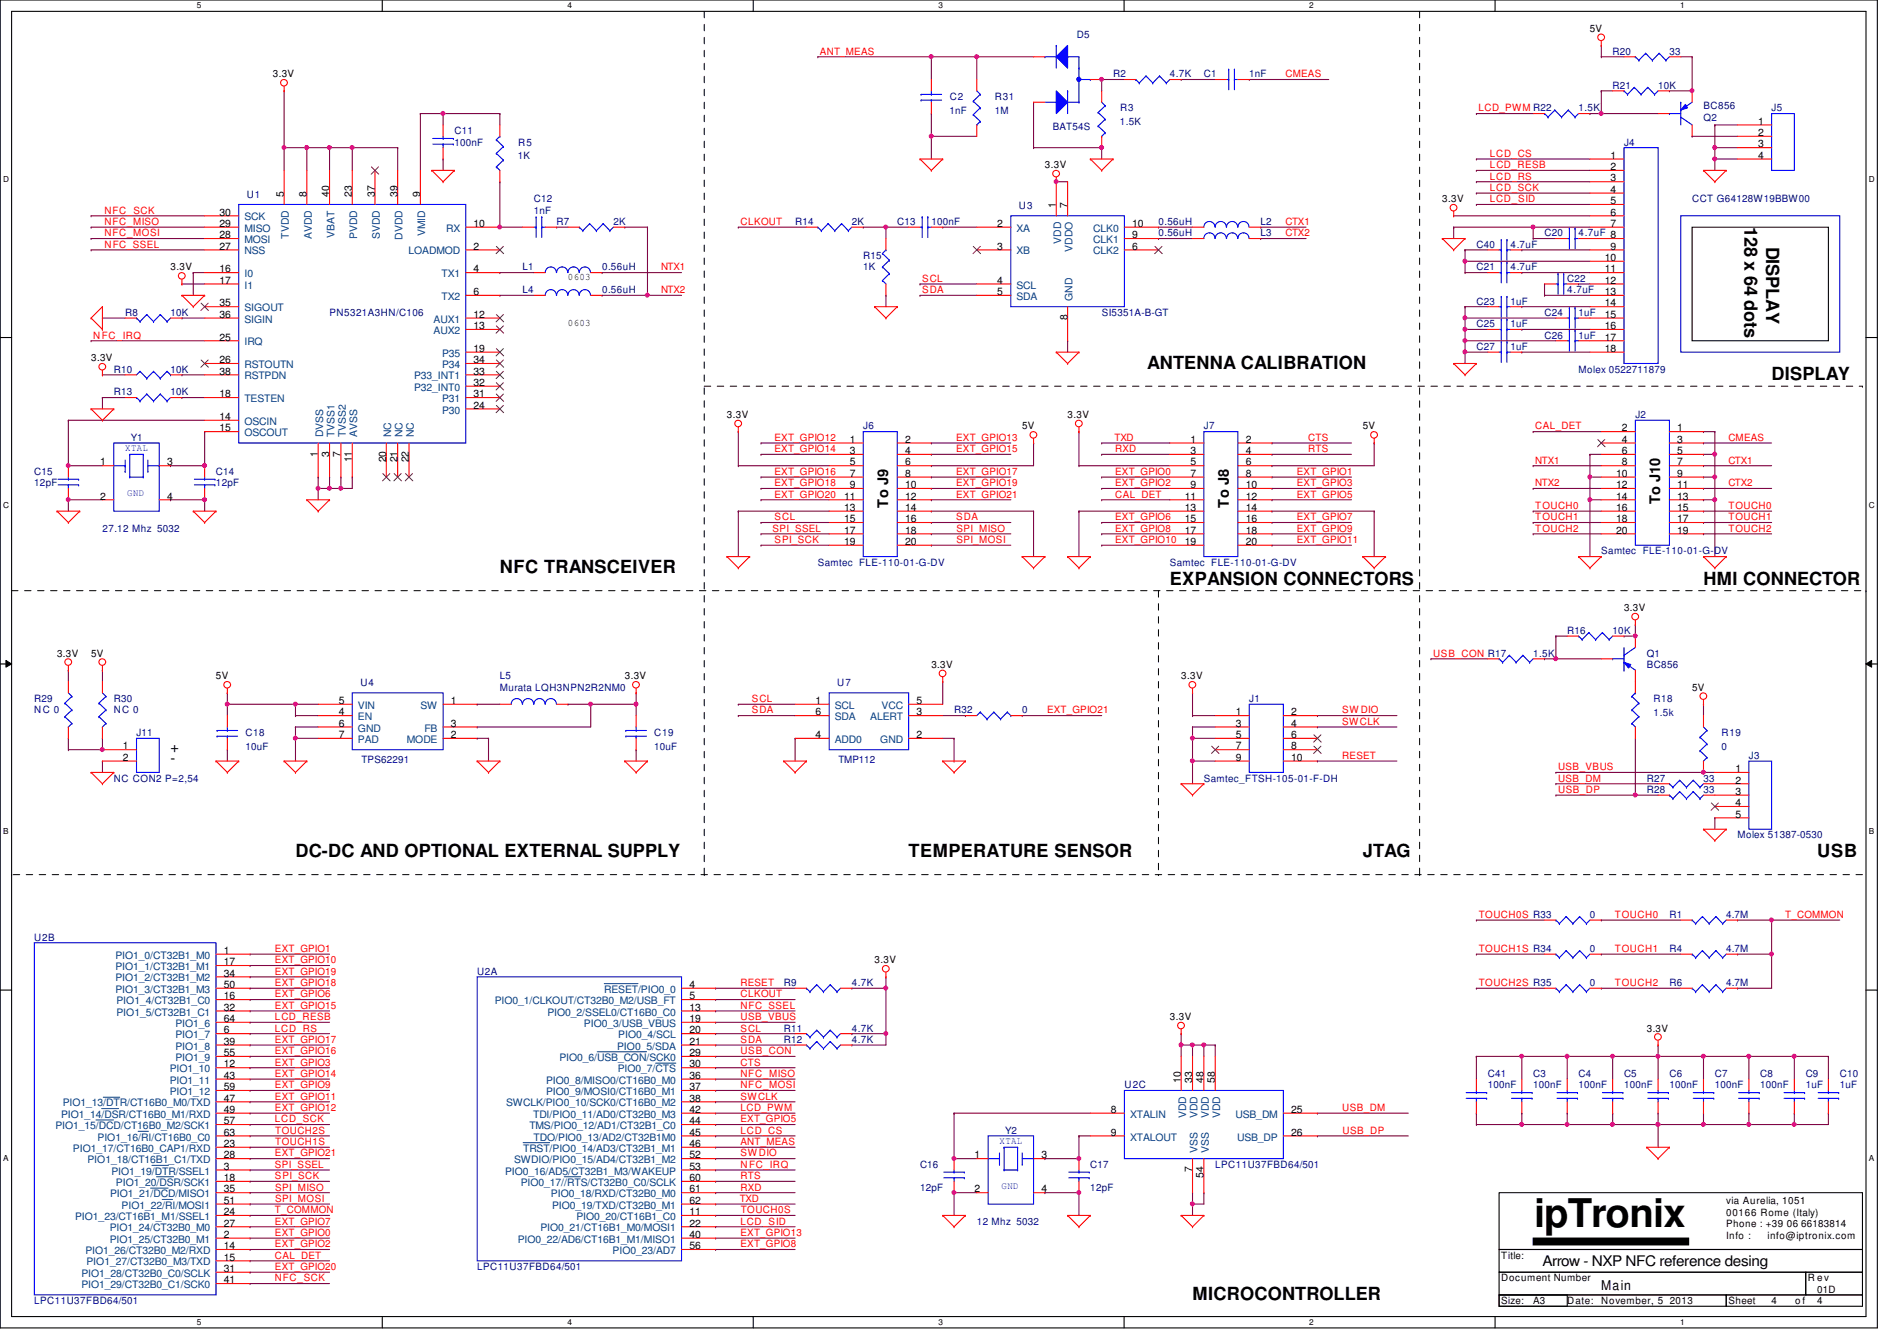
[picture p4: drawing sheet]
<svg xmlns="http://www.w3.org/2000/svg" width="297mm" height="210mm" viewBox="0 0 297 210" stroke-linecap="round" stroke-linejoin="round" font-family="sans-serif">
<defs><g id="words">
<text font-size="6.2" x="240.2" y="192.1">ipTronix</text>
<g font-size="2.8">
<text x="273.2" y="35.6" transform="rotate(90 273.2 35.6)">128 x 64 dots</text>
<text x="276.6" y="38.6" transform="rotate(90 276.6 38.6)">DISPLAY</text>
<text x="179.6" y="57.7">ANTENNA CALIBRATION</text>
<text x="277.4" y="59.5">DISPLAY</text>
<text x="78.3" y="89.7">NFC TRANSCEIVER</text>
<text x="183.2" y="91.5">EXPANSION CONNECTORS</text>
<text x="266.7" y="91.5">HMI CONNECTOR</text>
<text x="46.3" y="134.2">DC-DC AND OPTIONAL EXTERNAL SUPPLY</text>
<text x="142.3" y="134.2">TEMPERATURE SENSOR</text>
<text x="213.4" y="134.2">JTAG</text>
<text x="284.6" y="134.2">USB</text>
<text x="186.7" y="203.5">MICROCONTROLLER</text>
</g>
<g font-size="2.3">
<text x="139.1" y="79.5" transform="rotate(-90 139.1 79.5)">To J9</text>
<text x="192.4" y="79.5" transform="rotate(-90 192.4 79.5)">To J8</text>
<text x="260" y="79" transform="rotate(-90 260 79)">To J10</text>
<text x="26.7" y="117.6">+</text>
<text x="26.7" y="119.4">-</text>
<text x="241.5" y="198.2">Arrow - NXP NFC reference desing</text>
</g>
<text font-size="2.1" x="250.7" y="202">Main</text>
<g font-size="1.6" fill="#00007f">
<text x="168.6" y="5.9">D5</text>
<text x="252.5" y="8.6">R20</text>
<text x="261.4" y="8.6">33</text>
<text x="148.7" y="17.8">1nF</text>
<text x="148.7" y="15.7">C2</text>
<text x="155.8" y="15.7">R31</text>
<text x="155.8" y="17.8">1M</text>
<text x="174.3" y="12.1">R2</text>
<text x="175.4" y="17.4">R3</text>
<text x="183.2" y="12.1">4.7K</text>
<text x="188.5" y="12.1">C1</text>
<text x="195.6" y="12.1">1nF</text>
<text x="247.2" y="17.4">1.5K</text>
<text x="252.5" y="13.9">R21</text>
<text x="259.6" y="13.9">10K</text>
<text x="266.7" y="17.1">BC856</text>
<text x="277.4" y="17.4">J5</text>
<text x="71.2" y="21">C11</text>
<text x="71.2" y="22.8">100nF</text>
<text x="81.1" y="22.8">R5</text>
<text x="164.8" y="20.3">BAT54S</text>
<text x="175.3" y="19.6">1.5K</text>
<text x="254.3" y="22.8">J4</text>
<text x="266.7" y="18.9">Q2</text>
<text x="81.1" y="24.9">1K</text>
<text x="38.6" y="30.9">U1</text>
<text x="83.6" y="31.7">C12</text>
<text x="83.6" y="33.4">1nF</text>
<text x="87.2" y="35.2">R7</text>
<text x="96.1" y="35.2">2K</text>
<text x="124.5" y="35.2">R14</text>
<text x="133.4" y="35.2">2K</text>
<text x="140.5" y="35.2">C13</text>
<text x="145.8" y="35.2">100nF</text>
<text x="159.6" y="32.7">U3</text>
<text x="181.4" y="35.2">0.56uH</text>
<text x="197.4" y="35.2">L2</text>
<text x="265" y="31.7">CCT G64128W19BBW00</text>
<text x="135.2" y="40.6">R15</text>
<text x="181.4" y="37">0.56uH</text>
<text x="197.4" y="37">L3</text>
<text x="231.2" y="38.8">C40</text>
<text x="236.5" y="38.8">4.7uF</text>
<text x="241.8" y="37">C20</text>
<text x="247.2" y="37">4.7uF 8</text>
<text x="81.8" y="45.9">L4</text>
<text x="81.8" y="42.3">L1</text>
<text x="94.3" y="45.9">0.56uH</text>
<text x="94.3" y="42.3">0.56uH</text>
<text x="135.2" y="42.3">1K</text>
<text x="231.2" y="47.7">C23</text>
<text x="231.2" y="42.3">C21</text>
<text x="236.5" y="47.7">1uF</text>
<text x="236.5" y="42.3">4.7uF</text>
<text x="245.4" y="44.1">C22</text>
<text x="245.4" y="45.9">4.7uF</text>
<text x="19.6" y="49.4">R8</text>
<text x="26.7" y="49.4">10K</text>
<text x="51.6" y="49.4">PN5321A3HN/C106</text>
<text x="172.5" y="49.4">SI5351A-B-GT</text>
<text x="231.2" y="51.2">C25</text>
<text x="236.5" y="51.2">1uF</text>
<text x="241.8" y="49.4">C24</text>
<text x="241.8" y="53">C26</text>
<text x="247.2" y="49.4">1uF</text>
<text x="247.2" y="53">1uF</text>
<text x="17.8" y="58.3">R10</text>
<text x="26.7" y="58.3">10K</text>
<text x="231.2" y="54.8">C27</text>
<text x="236.5" y="54.8">1uF</text>
<text x="247.2" y="58.3">Molex 0522711879</text>
<text x="17.8" y="61.9">R13</text>
<text x="26.7" y="61.9">10K</text>
<text x="256.1" y="65.4">J2</text>
<text x="20.5" y="69">Y1</text>
<text x="135.2" y="67.2">J6</text>
<text x="188.5" y="67.2">J7</text>
<text x="5.4" y="74.3">C15</text>
<text x="5.4" y="76.1">12pF</text>
<text x="33.8" y="74.3">C14</text>
<text x="33.8" y="76.1">12pF</text>
<text x="16" y="83.2">27.12 Mhz 5032</text>
<text x="128.1" y="88.6">Samtec FLE-110-01-G-DV</text>
<text x="183.2" y="88.6">Samtec FLE-110-01-G-DV</text>
<text x="250.7" y="86.8">Samtec FLE-110-01-G-DV</text>
<text x="245.4" y="99.2">R16</text>
<text x="252.5" y="99.2">10K</text>
<text x="56.4" y="107.4">U4</text>
<text x="78.3" y="106.3">L5</text>
<text x="131.1" y="107.4">U7</text>
<text x="240.1" y="102.8">1.5K</text>
<text x="257.8" y="102.8">Q1</text>
<text x="257.8" y="104.6">BC856</text>
<text x="5.4" y="109.9">R29</text>
<text x="5.4" y="111.7">NC 0</text>
<text x="17.8" y="109.9">R30</text>
<text x="17.8" y="111.7">NC 0</text>
<text x="78.3" y="108.1">Murata LQH3NPN2R2NM0</text>
<text x="149.4" y="111.7">R32</text>
<text x="160.1" y="111.7">0</text>
<text x="195.6" y="109.9">J1</text>
<text x="258.9" y="109.9">R18</text>
<text x="258.9" y="112">1.5k</text>
<text x="21.4" y="115.2">J11</text>
<text x="38.4" y="115.2">C18</text>
<text x="38.4" y="117.3">10uF</text>
<text x="56.6" y="119.5">TPS62291</text>
<text x="102.4" y="115.2">C19</text>
<text x="102.4" y="117.3">10uF</text>
<text x="131.3" y="119.5">TMP112</text>
<text x="269.6" y="115.2">R19</text>
<text x="269.6" y="117.3">0</text>
<text x="273.9" y="118.8">J3</text>
<text x="17.8" y="122.3">NC CON2 P=2,54</text>
<text x="188.5" y="122.3">Samtec_FTSH-105-01-F-DH</text>
<text x="257.8" y="122.3">R27</text>
<text x="257.8" y="124.1">R28</text>
<text x="266.7" y="122.3">33</text>
<text x="266.7" y="124.1">33</text>
<text x="272.1" y="131.2">Molex 51387-0530</text>
<text x="249" y="143.7">0</text>
<text x="261.4" y="143.7">R1</text>
<text x="270.3" y="143.7">4.7M</text>
<text x="5.4" y="147.2">U2B</text>
<text x="249" y="149">0</text>
<text x="261.4" y="149">R4</text>
<text x="270.3" y="149">4.7M</text>
<text x="74.7" y="152.6">U2A</text>
<text x="122.7" y="154.3">R9</text>
<text x="133.4" y="154.3">4.7K</text>
<text x="249" y="154.3">0</text>
<text x="261.4" y="154.3">R6</text>
<text x="270.3" y="154.3">4.7M</text>
<text x="122.7" y="161.5">R11</text>
<text x="133.4" y="161.5">4.7K</text>
<text x="122.7" y="163.2">R12</text>
<text x="133.4" y="163.2">4.7K</text>
<text x="176.1" y="170.3">U2C</text>
<text x="233" y="168.6">C41</text>
<text x="233" y="170.3">100nF</text>
<text x="240.1" y="168.6">C3</text>
<text x="240.1" y="170.3">100nF</text>
<text x="247.2" y="168.6">C4</text>
<text x="247.2" y="170.3">100nF</text>
<text x="254.3" y="168.6">C5</text>
<text x="254.3" y="170.3">100nF</text>
<text x="261.4" y="168.6">C6</text>
<text x="261.4" y="170.3">100nF</text>
<text x="268.5" y="168.6">C7</text>
<text x="268.5" y="170.3">100nF</text>
<text x="275.6" y="168.6">C8</text>
<text x="275.6" y="170.3">100nF</text>
<text x="282.7" y="168.6">C9</text>
<text x="282.7" y="170.3">1uF</text>
<text x="288.1" y="168.6">C10</text>
<text x="288.1" y="170.3">1uF</text>
<text x="157.4" y="177.5">Y2</text>
<text x="144.1" y="182.8">C16</text>
<text x="170.7" y="182.8">C17</text>
<text x="190.3" y="182.8">LPC11U37FBD64/501</text>
<text x="144.1" y="186.4">12pF</text>
<text x="152.9" y="191.7">12 Mhz 5032</text>
<text x="170.7" y="186.4">12pF</text>
<text x="74.7" y="198.8">LPC11U37FBD64/501</text>
<text x="5.4" y="204.1">LPC11U37FBD64/501</text>
</g>
<g font-size="1.6">
<text x="249" y="5">5V</text>
<text x="42.7" y="12.1">3.3V</text>
<text x="275.3" y="19.5">1</text>
<text x="275.3" y="21.3">2</text>
<text x="275.3" y="23.1">3</text>
<text x="163.6" y="26.3">3.3V</text>
<text x="252.2" y="24.8">1</text>
<text x="252.2" y="26.6">2</text>
<text x="252.2" y="28.4">3</text>
<text x="275.3" y="24.8">4</text>
<text x="34.4" y="35.5">29</text>
<text x="34.4" y="33.7">30</text>
<text x="44.4" y="30.8" transform="rotate(-90 44.4 30.8)">5</text>
<text x="48" y="30.8" transform="rotate(-90 48 30.8)">8</text>
<text x="51.6" y="30.8" transform="rotate(-90 51.6 30.8)">40</text>
<text x="55.1" y="30.8" transform="rotate(-90 55.1 30.8)">23</text>
<text x="58.7" y="30.8" transform="rotate(-90 58.7 30.8)">37</text>
<text x="62.2" y="30.8" transform="rotate(-90 62.2 30.8)">39</text>
<text x="65.8" y="30.8" transform="rotate(-90 65.8 30.8)">9</text>
<text x="74.2" y="35.5">10</text>
<text x="156.2" y="35.5">2</text>
<text x="165.4" y="32.6" transform="rotate(-90 165.4 32.6)">1</text>
<text x="167.1" y="32.6" transform="rotate(-90 167.1 32.6)">7</text>
<text x="177.3" y="35.5">10</text>
<text x="225.8" y="31.7">3.3V</text>
<text x="252.2" y="30.2">4</text>
<text x="252.2" y="32">5</text>
<text x="252.2" y="33.7">6</text>
<text x="252.2" y="35.5">7</text>
<text x="34.4" y="39.1">27</text>
<text x="34.4" y="37.3">28</text>
<text x="74.2" y="39.1">2</text>
<text x="156.2" y="39.1">3</text>
<text x="177.3" y="37.3">9</text>
<text x="177.3" y="39.1">6</text>
<text x="251.3" y="40.9">10</text>
<text x="252.2" y="39.1">9</text>
<text x="26.7" y="42.3">3.3V</text>
<text x="34.4" y="42.6">16</text>
<text x="34.4" y="44.4">17</text>
<text x="34.4" y="48">35</text>
<text x="74.2" y="42.6">4</text>
<text x="74.2" y="46.2">6</text>
<text x="88.9" y="43.9">0603</text>
<text x="156.2" y="44.4">4</text>
<text x="156.2" y="46.2">5</text>
<text x="251.3" y="42.6">11</text>
<text x="251.3" y="44.4">12</text>
<text x="251.3" y="46.2">13</text>
<text x="251.3" y="48">14</text>
<text x="34.4" y="53.3">25</text>
<text x="34.4" y="49.7">36</text>
<text x="74.2" y="49.7">12</text>
<text x="74.2" y="51.5">13</text>
<text x="88.9" y="51">0603</text>
<text x="167.1" y="50.1" transform="rotate(-90 167.1 50.1)">8</text>
<text x="251.3" y="49.7">15</text>
<text x="251.3" y="51.5">16</text>
<text x="251.3" y="53.3">17</text>
<text x="14.3" y="56.6">3.3V</text>
<text x="34.4" y="56.9">26</text>
<text x="34.4" y="58.6">38</text>
<text x="74.2" y="55.1">19</text>
<text x="74.2" y="58.6">33</text>
<text x="74.2" y="56.9">34</text>
<text x="251.3" y="55.1">18</text>
<text x="34.4" y="65.7">14</text>
<text x="34.4" y="62.2">18</text>
<text x="74.2" y="64">24</text>
<text x="74.2" y="62.2">31</text>
<text x="74.2" y="60.4">32</text>
<text x="113.8" y="65.4">3.3V</text>
<text x="167.2" y="65.4">3.3V</text>
<text x="34.4" y="67.5">15</text>
<text x="49.8" y="71.5" transform="rotate(-90 49.8 71.5)">1</text>
<text x="51.6" y="71.5" transform="rotate(-90 51.6 71.5)">3</text>
<text x="53.3" y="71.5" transform="rotate(-90 53.3 71.5)">7</text>
<text x="133.1" y="69.3">1</text>
<text x="133.1" y="71.1">3</text>
<text x="141.7" y="69.3">2</text>
<text x="141.7" y="71.1">4</text>
<text x="160.1" y="67.2">5V</text>
<text x="186.4" y="69.3">1</text>
<text x="186.4" y="71.1">3</text>
<text x="195.1" y="69.3">2</text>
<text x="195.1" y="71.1">4</text>
<text x="213.4" y="67.2">5V</text>
<text x="254" y="67.5">2</text>
<text x="254" y="69.3">4</text>
<text x="254" y="71.1">6</text>
<text x="262.6" y="67.5">1</text>
<text x="262.6" y="69.3">3</text>
<text x="262.6" y="71.1">5</text>
<text x="15.7" y="72.9">1</text>
<text x="26.2" y="72.9">3</text>
<text x="55.1" y="72.3" transform="rotate(-90 55.1 72.3)">11</text>
<text x="60.4" y="72.3" transform="rotate(-90 60.4 72.3)">20</text>
<text x="62.2" y="72.3" transform="rotate(-90 62.2 72.3)">21</text>
<text x="64" y="72.3" transform="rotate(-90 64 72.3)">22</text>
<text x="133.1" y="72.9">5</text>
<text x="133.1" y="74.6">7</text>
<text x="133.1" y="76.4">9</text>
<text x="141.7" y="72.9">6</text>
<text x="141.7" y="74.6">8</text>
<text x="141.7" y="76.4">10</text>
<text x="186.4" y="72.9">5</text>
<text x="186.4" y="74.6">7</text>
<text x="186.4" y="76.4">9</text>
<text x="195.1" y="72.9">6</text>
<text x="195.1" y="74.6">8</text>
<text x="195.1" y="76.4">10</text>
<text x="253.1" y="74.6">10</text>
<text x="253.1" y="76.4">12</text>
<text x="254" y="72.9">8</text>
<text x="262.6" y="72.9">7</text>
<text x="262.6" y="74.6">9</text>
<text x="262.6" y="76.4">11</text>
<text x="15.7" y="78.2">2</text>
<text x="26.2" y="78.2">4</text>
<text x="132.2" y="78.2">11</text>
<text x="132.2" y="80">13</text>
<text x="132.2" y="81.7">15</text>
<text x="132.2" y="83.5">17</text>
<text x="141.7" y="78.2">12</text>
<text x="141.7" y="80">14</text>
<text x="141.7" y="81.7">16</text>
<text x="141.7" y="83.5">18</text>
<text x="185.5" y="78.2">11</text>
<text x="185.5" y="80">13</text>
<text x="185.5" y="81.7">15</text>
<text x="185.5" y="83.5">17</text>
<text x="195.1" y="78.2">12</text>
<text x="195.1" y="80">14</text>
<text x="195.1" y="81.7">16</text>
<text x="195.1" y="83.5">18</text>
<text x="253.1" y="78.2">14</text>
<text x="253.1" y="80">16</text>
<text x="253.1" y="81.7">18</text>
<text x="253.1" y="83.5">20</text>
<text x="262.6" y="78.2">13</text>
<text x="262.6" y="80">15</text>
<text x="262.6" y="81.7">17</text>
<text x="262.6" y="83.5">19</text>
<text x="132.2" y="85.3">19</text>
<text x="141.7" y="85.3">20</text>
<text x="185.5" y="85.3">19</text>
<text x="195.1" y="85.3">20</text>
<text x="254.3" y="95.7">3.3V</text>
<text x="8.9" y="102.8">3.3V</text>
<text x="14.3" y="102.8">5V</text>
<text x="33.8" y="106.3">5V</text>
<text x="97.8" y="106.3">3.3V</text>
<text x="145.8" y="104.6">3.3V</text>
<text x="185" y="106.3">3.3V</text>
<text x="53" y="110.2">5</text>
<text x="53" y="112">4</text>
<text x="53" y="113.7">6</text>
<text x="70.6" y="110.2">1</text>
<text x="70.6" y="113.7">3</text>
<text x="127.7" y="110.2">1</text>
<text x="127.7" y="112">6</text>
<text x="143.5" y="110.2">5</text>
<text x="143.5" y="112">3</text>
<text x="193.5" y="112">1</text>
<text x="193.5" y="113.7">3</text>
<text x="202.2" y="112">2</text>
<text x="202.2" y="113.7">4</text>
<text x="265" y="108.1">5V</text>
<text x="19.3" y="117.3">1</text>
<text x="19.3" y="119.1">2</text>
<text x="53" y="115.5">7</text>
<text x="70.6" y="115.5">2</text>
<text x="127.7" y="115.5">4</text>
<text x="143.5" y="115.5">2</text>
<text x="193.5" y="115.5">5</text>
<text x="193.5" y="117.3">7</text>
<text x="193.5" y="119.1">9</text>
<text x="202.2" y="115.5">6</text>
<text x="202.2" y="117.3">8</text>
<text x="202.2" y="119.1">10</text>
<text x="271.7" y="120.9">1</text>
<text x="271.7" y="122.6">2</text>
<text x="271.7" y="124.4">3</text>
<text x="271.7" y="126.2">4</text>
<text x="271.7" y="128">5</text>
<text x="35" y="149.3">1</text>
<text x="35" y="151.1">17</text>
<text x="35" y="152.9">34</text>
<text x="35" y="154.6">50</text>
<text x="107.9" y="154.6">4</text>
<text x="136.9" y="150.8">3.3V</text>
<text x="35" y="156.4">16</text>
<text x="35" y="158.2">32</text>
<text x="35" y="160">64</text>
<text x="35" y="161.8">6</text>
<text x="107.9" y="156.4">5</text>
<text x="107.9" y="160">19</text>
<text x="107.9" y="161.8">20</text>
<text x="107.9" y="158.2">13</text>
<text x="183.2" y="159.7">3.3V</text>
<text x="257.8" y="161.5">3.3V</text>
<text x="35" y="163.5">39</text>
<text x="35" y="167.1">12</text>
<text x="35" y="165.3">55</text>
<text x="107.9" y="163.5">21</text>
<text x="107.9" y="165.3">29</text>
<text x="107.9" y="167.1">30</text>
<text x="35" y="168.9">43</text>
<text x="35" y="170.6">59</text>
<text x="35" y="172.4">47</text>
<text x="107.9" y="168.9">36</text>
<text x="107.9" y="170.6">37</text>
<text x="107.9" y="172.4">38</text>
<text x="184.9" y="169.5" transform="rotate(-90 184.9 169.5)">10</text>
<text x="186.7" y="169.5" transform="rotate(-90 186.7 169.5)">33</text>
<text x="188.5" y="169.5" transform="rotate(-90 188.5 169.5)">48</text>
<text x="190.2" y="169.5" transform="rotate(-90 190.2 169.5)">58</text>
<text x="35" y="174.2">49</text>
<text x="35" y="176">57</text>
<text x="35" y="177.8">63</text>
<text x="35" y="179.5">23</text>
<text x="107.9" y="174.2">42</text>
<text x="107.9" y="176">44</text>
<text x="107.9" y="177.8">45</text>
<text x="107.9" y="179.5">46</text>
<text x="173.9" y="174.2">8</text>
<text x="173.9" y="177.8">9</text>
<text x="202.2" y="174.2">25</text>
<text x="202.2" y="177.8">26</text>
<text x="35" y="181.3">28</text>
<text x="35" y="183.1">3</text>
<text x="35" y="184.9">18</text>
<text x="107.9" y="183.1">53</text>
<text x="107.9" y="184.9">60</text>
<text x="107.9" y="181.3">52</text>
<text x="152.6" y="181.3">1</text>
<text x="163.1" y="181.3">3</text>
<text x="186.7" y="183.5" transform="rotate(-90 186.7 183.5)">7</text>
<text x="188.5" y="184.4" transform="rotate(-90 188.5 184.4)">54</text>
<text x="35" y="186.6">35</text>
<text x="35" y="188.4">51</text>
<text x="35" y="190.2">24</text>
<text x="35" y="192">27</text>
<text x="107.9" y="186.6">61</text>
<text x="107.9" y="188.4">62</text>
<text x="107.9" y="190.2">11</text>
<text x="107.9" y="192">22</text>
<text x="152.6" y="186.6">2</text>
<text x="163.1" y="186.6">4</text>
<text x="270.3" y="188.5">via Aurelia, 1051</text>
<text x="270.3" y="190.3">00166 Rome (Italy)</text>
<text x="35" y="193.8">2</text>
<text x="35" y="195.5">14</text>
<text x="35" y="197.3">15</text>
<text x="107.9" y="193.8">40</text>
<text x="107.9" y="195.5">56</text>
<text x="235.1" y="197">Title:</text>
<text x="270.3" y="192.1">Phone : +39</text>
<text x="270.3" y="193.9">Info :</text>
<text x="276.8" y="193.9">info@iptronix.com</text>
<text x="279.8" y="192.1">06</text>
<text x="282" y="192.1">66183814</text>
<text x="35" y="199.1">31</text>
<text x="35" y="200.9">41</text>
<text x="235.1" y="200.6">Document Number</text>
<text x="283.1" y="200.6">R ev</text>
<text x="284.5" y="202.4">01D</text>
<text x="235.1" y="204.1">Size:</text>
<text x="240.1" y="204.1">A3</text>
<text x="245.4" y="204.1">Date:</text>
<text x="250.7" y="204.1">November, 5</text>
<text x="261.4" y="204.1">2013</text>
<text x="270.6" y="204.1">Sheet</text>
<text x="277.4" y="204.1">4</text>
<text x="281.1" y="204.1">o f</text>
<text x="284.5" y="204.1">4</text>
</g>
<g font-size="1.6" fill="#f00">
<text x="128.4" y="8.6">ANT_MEAS</text>
<text x="201.3" y="12.1">CMEAS</text>
<text x="231.5" y="17.4">LCD_PWM R22</text>
<text x="233.3" y="24.6">LCD_CS</text>
<text x="233.3" y="26.3">LCD_RESB</text>
<text x="233.3" y="28.1">LCD_RS</text>
<text x="233.3" y="29.9">LCD_SCK</text>
<text x="16.4" y="35.2">NFC_MISO</text>
<text x="16.4" y="33.4">NFC_SCK</text>
<text x="115.9" y="35.2">CLKOUT</text>
<text x="201.3" y="35.2">CTX1</text>
<text x="233.3" y="31.7">LCD_SID</text>
<text x="16.4" y="38.8">NFC_SSEL</text>
<text x="16.4" y="37">NFC_MOSI</text>
<text x="201.3" y="37">CTX2</text>
<text x="103.5" y="45.9">NTX2</text>
<text x="103.5" y="42.3">NTX1</text>
<text x="144.4" y="44.1">SCL</text>
<text x="144.4" y="45.9">SDA</text>
<text x="14.6" y="53">NFC_IRQ</text>
<text x="121.3" y="69">EXT_GPIO12</text>
<text x="121.3" y="70.8">EXT_GPIO14</text>
<text x="149.7" y="70.8">EXT_GPIO15</text>
<text x="149.7" y="69">EXT_GPIO13</text>
<text x="174.5" y="69">TXD</text>
<text x="174.6" y="70.8">RXD</text>
<text x="204.8" y="69">CTS</text>
<text x="204.8" y="70.8">RTS</text>
<text x="240.4" y="67.2">CAL_DET</text>
<text x="270.6" y="69">CMEAS</text>
<text x="121.3" y="76.1">EXT_GPIO18</text>
<text x="121.3" y="77.9">EXT_GPIO20</text>
<text x="121.3" y="74.3">EXT_GPIO16</text>
<text x="149.7" y="74.3">EXT_GPIO17</text>
<text x="149.7" y="76.1">EXT_GPIO19</text>
<text x="149.7" y="77.9">EXT_GPIO21</text>
<text x="174.6" y="76.1">EXT_GPIO2</text>
<text x="174.6" y="77.9">CAL_DET</text>
<text x="174.6" y="74.3">EXT_GPIO0</text>
<text x="203.1" y="76.1">EXT_GPIO3</text>
<text x="203.1" y="77.9">EXT_GPIO5</text>
<text x="203.1" y="74.3">EXT_GPIO1</text>
<text x="240.4" y="72.6">NTX1</text>
<text x="240.4" y="76.1">NTX2</text>
<text x="270.6" y="72.6">CTX1</text>
<text x="270.6" y="76.1">CTX2</text>
<text x="120.9" y="83.2">SPI_SSEL</text>
<text x="121.3" y="81.4">SCL</text>
<text x="149.7" y="81.4">SDA</text>
<text x="149.8" y="83.2">SPI_MISO</text>
<text x="174.6" y="83.2">EXT_GPIO8</text>
<text x="174.6" y="81.4">EXT_GPIO6</text>
<text x="203.1" y="81.4">EXT_GPIO7</text>
<text x="203.1" y="83.2">EXT_GPIO9</text>
<text x="240.4" y="79.7">TOUCH0</text>
<text x="240.4" y="83.2">TOUCH2</text>
<text x="240.4" y="81.4">TOUCH1</text>
<text x="270.6" y="79.7">TOUCH0</text>
<text x="270.6" y="81.4">TOUCH1</text>
<text x="270.6" y="83.2">TOUCH2</text>
<text x="121.3" y="85">SPI_SCK</text>
<text x="149.8" y="85">SPI_MOSI</text>
<text x="174.6" y="85">EXT_GPIO10</text>
<text x="203.1" y="85">EXT_GPIO11</text>
<text x="224.4" y="102.8">USB_CON R17</text>
<text x="117.7" y="109.9">SCL</text>
<text x="117.7" y="111.7">SDA</text>
<text x="164" y="111.7">EXT_GPIO21</text>
<text x="210.2" y="111.7">SW DIO</text>
<text x="210.2" y="113.5">SWCLK</text>
<text x="210.2" y="118.8">RESET</text>
<text x="244" y="120.6">USB_VBUS</text>
<text x="244" y="122.3">USB_DM</text>
<text x="244" y="124.1">USB_DP</text>
<text x="231.6" y="143.7">TOUCH0S R33</text>
<text x="252.9" y="143.7">TOUCH0</text>
<text x="279.5" y="143.7">T_COMMON</text>
<text x="43" y="149">EXT_GPIO1</text>
<text x="231.6" y="149">TOUCH1S R34</text>
<text x="252.9" y="149">TOUCH1</text>
<text x="43" y="150.8">EXT_GPIO10</text>
<text x="43" y="152.6">EXT_GPIO19</text>
<text x="43" y="154.3">EXT_GPIO18</text>
<text x="115.9" y="154.3">RESET</text>
<text x="231.6" y="154.3">TOUCH2S R35</text>
<text x="252.9" y="154.3">TOUCH2</text>
<text x="43" y="159.7">LCD_RESB</text>
<text x="43" y="161.5">LCD_RS</text>
<text x="43" y="156.1">EXT_GPIO6</text>
<text x="43" y="157.9">EXT_GPIO15</text>
<text x="115.9" y="157.9">NFC_SSEL</text>
<text x="115.9" y="159.7">USB_VBUS</text>
<text x="115.9" y="156.1">CLKOUT</text>
<text x="115.9" y="161.5">SCL</text>
<text x="43" y="163.2">EXT_GPIO17</text>
<text x="43" y="165">EXT_GPIO16</text>
<text x="43" y="166.8">EXT_GPIO3</text>
<text x="115.9" y="163.2">SDA</text>
<text x="115.9" y="166.8">CTS</text>
<text x="115.9" y="165">USB_CON</text>
<text x="43" y="172.1">EXT_GPIO11</text>
<text x="43" y="168.6">EXT_GPIO14</text>
<text x="43" y="170.3">EXT_GPIO9</text>
<text x="43" y="173.9">EXT_GPIO12</text>
<text x="115.9" y="168.6">NFC_MISO</text>
<text x="115.9" y="170.3">NFC_MOSI</text>
<text x="115.9" y="173.9">LCD_PWM</text>
<text x="115.9" y="172.1">SWCLK</text>
<text x="210.2" y="173.9">USB_DM</text>
<text x="43" y="175.7">LCD_SCK</text>
<text x="43.1" y="179.2">TOUCH1S</text>
<text x="43.1" y="177.5">TOUCH2S</text>
<text x="115.9" y="175.7">EXT_GPIO5</text>
<text x="115.9" y="177.5">LCD_CS</text>
<text x="115.9" y="179.2">ANT_MEAS</text>
<text x="210.2" y="177.5">USB_DP</text>
<text x="43" y="182.8">SPI_SSEL</text>
<text x="43" y="184.6">SPI_SCK</text>
<text x="43" y="181">EXT_GPIO21</text>
<text x="115.9" y="184.6">RTS</text>
<text x="115.9" y="181">SW DIO</text>
<text x="115.9" y="182.8">NFC_IRQ</text>
<text x="43" y="189.9">T_COMMON</text>
<text x="43" y="191.7">EXT_GPIO7</text>
<text x="43.1" y="186.4">SPI_MISO</text>
<text x="43.1" y="188.1">SPI_MOSI</text>
<text x="115.9" y="188.1">TXD</text>
<text x="115.9" y="191.7">LCD_SID</text>
<text x="115.9" y="186.4">RXD</text>
<text x="116" y="189.9">TOUCH0S</text>
<text x="43" y="193.5">EXT_GPIO0</text>
<text x="43" y="195.2">EXT_GPIO2</text>
<text x="43" y="197">CAL_DET</text>
<text x="115.9" y="193.5">EXT_GPIO13</text>
<text x="115.9" y="195.2">EXT_GPIO8</text>
<text x="43" y="198.8">EXT_GPIO20</text>
<text x="43" y="200.6">NFC_SCK</text>
</g>
<g font-size="1.6" fill="#003f7f">
<text x="38.3" y="34.5">SCK</text>
<text x="38.3" y="39.8">NSS</text>
<text x="38.3" y="38.1">MOSI</text>
<text x="38.3" y="36.3">MISO</text>
<text x="45.3" y="37.4" transform="rotate(-90 45.3 37.4)">TVDD</text>
<text x="48.8" y="37.5" transform="rotate(-90 48.8 37.5)">AVDD</text>
<text x="52.4" y="37.2" transform="rotate(-90 52.4 37.2)">VBAT</text>
<text x="55.9" y="37.5" transform="rotate(-90 55.9 37.5)">PVDD</text>
<text x="59.5" y="37.5" transform="rotate(-90 59.5 37.5)">SVDD</text>
<text x="63" y="37.5" transform="rotate(-90 63 37.5)">DVDD</text>
<text x="64" y="39.8">LOADMOD</text>
<text x="66.6" y="37" transform="rotate(-90 66.6 37)">VMID</text>
<text x="69.8" y="36.3">RX</text>
<text x="159.2" y="36.3">XA</text>
<text x="159.2" y="39.8">XB</text>
<text x="166.2" y="38.1" transform="rotate(-90 166.2 38.1)">VDD</text>
<text x="167.9" y="39.4" transform="rotate(-90 167.9 39.4)">VDDO</text>
<text x="171.2" y="36.3">CLK0</text>
<text x="171.2" y="38.1">CLK1</text>
<text x="171.2" y="39.8">CLK2</text>
<text x="38.3" y="43.4">I0</text>
<text x="38.3" y="45.2">I1</text>
<text x="69.1" y="43.4">TX1</text>
<text x="69.1" y="46.9">TX2</text>
<text x="159.2" y="45.2">SCL</text>
<text x="159.2" y="46.9">SDA</text>
<text x="167.9" y="47.1" transform="rotate(-90 167.9 47.1)">GND</text>
<text x="38.3" y="48.7">SIGOUT</text>
<text x="38.3" y="50.5">SIGIN</text>
<text x="67.9" y="50.5">AUX1</text>
<text x="67.9" y="52.3">AUX2</text>
<text x="38.3" y="54.1">IRQ</text>
<text x="38.3" y="57.6">RSTOUTN</text>
<text x="38.3" y="59.4">RSTPDN</text>
<text x="64.9" y="59.4">P33_INT1</text>
<text x="69.2" y="55.8">P35</text>
<text x="69.2" y="57.6">P34</text>
<text x="38.3" y="62.9">TESTEN</text>
<text x="64.9" y="61.2">P32_INT0</text>
<text x="69.2" y="64.7">P30</text>
<text x="69.2" y="62.9">P31</text>
<text x="38.3" y="66.5">OSCIN</text>
<text x="38.3" y="68.3">OSCOUT</text>
<text x="50.6" y="68.5" transform="rotate(-90 50.6 68.5)">DVSS</text>
<text x="52.4" y="68.5" transform="rotate(-90 52.4 68.5)">TVSS1</text>
<text x="54.1" y="68.5" transform="rotate(-90 54.1 68.5)">TVSS2</text>
<text x="55.9" y="68.5" transform="rotate(-90 55.9 68.5)">AVSS</text>
<text x="61.3" y="68.5" transform="rotate(-90 61.3 68.5)">NC</text>
<text x="63" y="68.5" transform="rotate(-90 63 68.5)">NC</text>
<text x="64.8" y="68.5" transform="rotate(-90 64.8 68.5)">NC</text>
<text x="56" y="111">VIN</text>
<text x="56" y="112.7">EN</text>
<text x="65.8" y="111">SW</text>
<text x="130.7" y="111">SCL</text>
<text x="130.7" y="112.7">SDA</text>
<text x="136.3" y="112.7">ALERT</text>
<text x="138" y="111">VCC</text>
<text x="56" y="114.5">GND</text>
<text x="56" y="116.3">PAD</text>
<text x="63.7" y="116.3">MODE</text>
<text x="66.5" y="114.5">FB</text>
<text x="130.7" y="116.3">ADD0</text>
<text x="137.8" y="116.3">GND</text>
<text x="18.1" y="150.1">PIO1_0/CT32B1_M0</text>
<text x="18.1" y="151.8">PIO1_1/CT32B1_M1</text>
<text x="18.1" y="153.6">PIO1_2/CT32B1_M2</text>
<text x="18.1" y="155.4">PIO1_3/CT32B1_M3</text>
<text x="94.6" y="155.4">RESET/PIO0_0</text>
<text x="18.2" y="157.2">PIO1_4/CT32B1_C0</text>
<text x="18.2" y="159">PIO1_5/CT32B1_C1</text>
<text x="27.5" y="160.7">PIO1_6</text>
<text x="77.5" y="157.2">PIO0_1/CLKOUT/CT32B0_M2/USB_FT</text>
<text x="85.7" y="159">PIO0_2/SSEL0/CT16B0_C0</text>
<text x="91.4" y="160.7">PIO0_3/USB_VBUS</text>
<text x="26.6" y="167.9">PIO1_10</text>
<text x="27.5" y="162.5">PIO1_7</text>
<text x="27.5" y="164.3">PIO1_8</text>
<text x="27.5" y="166.1">PIO1_9</text>
<text x="87.6" y="166.1">PIO0_6/USB_CON/SCK0</text>
<text x="96.6" y="164.3">PIO0_5/SDA</text>
<text x="96.7" y="167.9">PIO0_7/CTS</text>
<text x="96.8" y="162.5">PIO0_4/SCL</text>
<text x="9.8" y="173.2">PIO1_13/DTR/CT16B0_M0/TXD</text>
<text x="26.6" y="169.6">PIO1_11</text>
<text x="26.6" y="171.4">PIO1_12</text>
<text x="79.2" y="173.2">SWCLK/PIO0_10/SCK0/CT16B0_M2</text>
<text x="85.5" y="169.6">PIO0_8/MISO0/CT16B0_M0</text>
<text x="85.5" y="171.4">PIO0_9/MOSI0/CT16B0_M1</text>
<text x="8.7" y="176.7">PIO1_15/DCD/CT16B0_M2/SCK1</text>
<text x="9.6" y="175">PIO1_14/DSR/CT16B0_M1/RXD</text>
<text x="15.3" y="178.5">PIO1_16/RI/CT16B0_C0</text>
<text x="82.9" y="176.7">TMS/PIO0_12/AD1/CT32B1_C0</text>
<text x="83.5" y="175">TDI/PIO0_11/AD0/CT32B0_M3</text>
<text x="83.6" y="178.5">TDO/PIO0_13/AD2/CT32B1M0</text>
<text x="177" y="175">XTALIN</text>
<text x="177" y="178.5">XTALOUT</text>
<text x="185.7" y="175" transform="rotate(-90 185.7 175)">VDD</text>
<text x="187.5" y="175" transform="rotate(-90 187.5 175)">VDD</text>
<text x="189.3" y="175" transform="rotate(-90 189.3 175)">VDD</text>
<text x="191" y="175" transform="rotate(-90 191 175)">VDD</text>
<text x="193.5" y="175">USB_DM</text>
<text x="193.7" y="178.5">USB_DP</text>
<text x="11.4" y="180.3">PIO1_17/CT16B0_CAP1/RXD</text>
<text x="13.7" y="182.1">PIO1_18/CT16B1_C1/TXD</text>
<text x="17.4" y="183.9">PIO1_19/DTR/SSEL1</text>
<text x="18.2" y="185.6">PIO1_20/DSR/SCK1</text>
<text x="79.1" y="183.9">PIO0_16/AD5/CT32B1_M3/WAKEUP</text>
<text x="80.5" y="182.1">SWDIO/PIO0_15/AD4/CT32B1_M2</text>
<text x="81.5" y="185.6">PIO0_17//RTS/CT32B0_C0/SCLK</text>
<text x="81.9" y="180.3">TRST/PIO0_14/AD3/CT32B1_M1</text>
<text x="187.5" y="180.5" transform="rotate(-90 187.5 180.5)">VSS</text>
<text x="189.3" y="180.5" transform="rotate(-90 189.3 180.5)">VSS</text>
<text x="11.8" y="191">PIO1_23/CT16B1_M1/SSEL1</text>
<text x="17.2" y="187.4">PIO1_21/DCD/MISO1</text>
<text x="19" y="189.2">PIO1_22/RI/MOSI1</text>
<text x="86.3" y="187.4">PIO0_18/RXD/CT32B0_M0</text>
<text x="86.4" y="189.2">PIO0_19/TXD/CT32B0_M1</text>
<text x="90.3" y="191">PIO0_20/CT16B1_C0</text>
<text x="13.4" y="196.3">PIO1_26/CT32B0_M2/RXD</text>
<text x="17.2" y="192.7">PIO1_24/CT32B0_M0</text>
<text x="17.2" y="194.5">PIO1_25/CT32B0_M1</text>
<text x="81.1" y="194.5">PIO0_22/AD6/CT16B1_M1/MISO1</text>
<text x="84.6" y="192.7">PIO0_21/CT16B1_M0/MOSI1</text>
<text x="95.9" y="196.3">PIO0_23/AD7</text>
<text x="12.7" y="199.9">PIO1_28/CT32B0_C0/SCLK</text>
<text x="12.7" y="201.6">PIO1_29/CT32B0_C1/SCK0</text>
<text x="13.5" y="198.1">PIO1_27/CT32B0_M3/TXD</text>
</g>
<g font-size="1.6" fill="#00f">
<text x="19.6" y="70.6">XTAL</text>
<text x="19.9" y="77.7">GND</text>
<text x="156.5" y="179">XTAL</text>
<text x="156.8" y="186.1">GND</text>
</g>
<g font-size="1.3">
<text x="30.8" y="1.3">5</text>
<text x="88.9" y="1.3">4</text>
<text x="146.9" y="1.3">3</text>
<text x="205" y="1.3">2</text>
<text x="263.1" y="1.3">1</text>
<text x=".5" y="28.4">D</text>
<text x="292.6" y="28.4">D</text>
<text x=".5" y="79.5">C</text>
<text x="292.6" y="79.5">C</text>
<text x=".5" y="130.6">B</text>
<text x="292.6" y="130.6">B</text>
<text x=".5" y="181.7">A</text>
<text x="292.6" y="181.7">A</text>
<text x="30.8" y="207.4">5</text>
<text x="88.9" y="207.4">4</text>
<text x="146.9" y="207.4">3</text>
<text x="205" y="207.4">2</text>
<text x="263.1" y="207.4">1</text>
</g>
</g></defs>
<path d="M0 0h294v207.9h-294zM1.8 1.8h290.4v204.3h-290.4z" fill="none" stroke="#000" stroke-width=".17"/>
<g fill="#fff">
<path d="M30.8 .2h.7v1.4h-.7z"/>
<path d="M30.8 206.2h.7v1.4h-.7z"/>
</g>
<path d="M59.9 0v1.8M59.9 206.1v1.8" fill="none" stroke="#000" stroke-width=".17"/>
<g fill="#fff">
<path d="M88.9 .2h.6v1.4h-.6z"/>
<path d="M88.9 206.2h.6v1.4h-.6z"/>
</g>
<path d="M117.9 0v1.8M117.9 206.1v1.8" fill="none" stroke="#000" stroke-width=".17"/>
<g fill="#fff">
<path d="M146.9 .2h.7v1.4h-.7z"/>
<path d="M146.9 206.2h.7v1.4h-.7z"/>
</g>
<path d="M176 0v1.8M176 206.1v1.8" fill="none" stroke="#000" stroke-width=".17"/>
<g fill="#fff">
<path d="M205 .2h.7v1.4h-.7z"/>
<path d="M205 206.2h.7v1.4h-.7z"/>
</g>
<path d="M234.1 0v1.8M234.1 206.1v1.8" fill="none" stroke="#000" stroke-width=".17"/>
<g fill="#fff">
<path d="M263.1 .2h.7v1.4h-.7z"/>
<path d="M263.1 206.2h.7v1.4h-.7z"/>
<path d="M.5 27.3h.9v1.4h-.9z"/>
<path d="M292.6 27.3h.9v1.4h-.9z"/>
<path d="M.5 78.4h.9v1.4h-.9z"/>
<path d="M292.6 78.4h.9v1.4h-.9z"/>
</g>
<path d="M0 52.8h1.8M292.2 52.8h1.8" fill="none" stroke="#000" stroke-width=".17"/>
<g fill="#fff">
<path d="M.5 129.5h.8v1.4h-.8z"/>
<path d="M292.6 129.5h.9v1.4h-.9z"/>
</g>
<path d="M0 103.9h1.8M292.2 103.9h1.8" fill="none" stroke="#000" stroke-width=".17"/>
<path d="M.9 103.4l.9 .5-.9 .5zM292.2 103.9l.9-.5v1z" fill="#000"/>
<path d="M.9 103.4l.9 .5-.9 .5zM292.2 103.9l.9-.5v1z" fill="none" stroke="#000" stroke-width=".16"/>
<g fill="#fff">
<path d="M.5 180.5h.8v1.4h-.8z"/>
<path d="M292.6 180.5h.9v1.4h-.9z"/>
</g>
<path d="M265 35.6h21.3v17.7h-21.3zM0 155h1.8M292.2 155h1.8M234.7 199.1h48v3.6h-48zM234.7 195.6h56.9v3.5h-56.9zM234.7 186.7h56.9v8.9h-56.9zM240.1 193.8h24.3v1.1h-24.3zM282.7 199.1h8.9v3.6h-8.9zM234.7 202.7h35.6v1.8h-35.6zM234.7 202.7h10.7v1.8h-10.7zM270.3 202.7h21.3v1.8h-21.3z" fill="none" stroke="#000" stroke-width=".17"/>
<g fill="none" stroke="#7f003f" stroke-width=".17">
<path d="M44.5 14.2h.1M44.5 14.2v12.5M65.8 17.8h.1M65.8 17.8h12.5M65.8 17.8v8.9M69.4 17.8h.1M69.4 17.8v1.8M78.3 17.8h.1M78.3 17.8v1.8M128.1 8.9h.1M128.1 8.9h33.7M145.8 8.9h.1"/>
<path d="M145.8 17.8h.1M145.8 8.9v3.5M145.8 17.8v7.1M152.9 8.9h.1M152.9 8.9v3.5M161.8 16h.1M161.8 16v7.1M172.5 12.4h.1M172.5 12.4h3.6M172.5 12.4v1.8M185 12.4h.1M185 12.4h5.3"/>
<path d="M195.6 12.4h.1M195.6 12.4h12.5M231.2 17.8h.1M231.2 17.8h8.9M249 17.8h.1M249 17.8h10.6M250.7 8.9h.1M250.7 14.2h.1M250.7 17.8h.1M250.7 7.1h.1M250.7 8.9h3.6M250.7 7.1v1.8"/>
<path d="M250.7 14.2v3.6M250.7 14.2h1.8M261.4 14.2h.1M261.4 14.2h3.6M263.2 8.9h1.8M265 8.9h.1M265 14.2h.1M265 8.9v5.3M268.5 19.6h.1M268.5 19.6h3.6M268.5 19.6v7.1M14.3 35.6h.1"/>
<path d="M14.3 39.1h.1M14.3 33.8h.1M14.3 37.3h.1M14.3 35.6h17.7M14.3 37.3h17.7M14.3 39.1h17.7M14.3 33.8h17.7M44.5 23.1h.1M44.5 23.1h17.8M48 23.1h.1M48 23.1v3.6M51.6 23.1h.1"/>
<path d="M51.6 23.1v3.6M55.2 23.1h.1M55.2 23.1v3.6M62.3 23.1h.1M62.3 23.1v3.6M69.4 24.9h.1M69.4 24.9v1.8M78.3 35.6h.1M78.3 28.4h.1M78.3 35.6h3.5M78.3 28.4v7.2M87.2 35.6h.1"/>
<path d="M87.2 35.6h1.7M97.8 35.6h.1M97.8 35.6h3.6M101.4 35.6h.1M101.4 35.6v10.6M115.6 35.6h.1M115.6 35.6h10.7M135.2 35.6h.1M135.2 35.6h7.1M138.7 35.6h.1M138.7 35.6v1.7M145.8 21.3h.1"/>
<path d="M145.8 21.3h7.1M147.6 35.6h.1M147.6 35.6h5.3M161.8 23.1h.1M161.8 23.1h10.7M165.4 28.4h.1M165.4 28.4h1.8M172.5 23.1h.1M172.5 23.1v1.8M181.4 35.6h.1M181.4 37.3h.1M181.4 35.6h5.3"/>
<path d="M181.4 37.3h5.3M197.4 35.6h.1M197.4 37.3h.1M197.4 35.6h7.1M197.4 37.3h7.1M227.6 33.8h.1M227.6 35.6h.1M227.6 35.6h21.4M227.6 33.8h21.4M227.6 35.6v1.7M229.4 39.1h.1M229.4 39.1h3.6"/>
<path d="M229.4 39.1v3.6M231.2 24.9h.1M231.2 26.7h.1M231.2 28.4h.1M231.2 30.2h.1M231.2 32h.1M231.2 28.4h17.8M231.2 24.9h17.8M231.2 26.7h17.8M231.2 30.2h17.8M231.2 32h17.8M238.3 39.1h.1"/>
<path d="M238.3 39.1h10.7M240.1 35.6h.1M240.1 37.3h.1M240.1 37.3h3.5M240.1 35.6v1.7M265 21.3h.1M265 21.3h7.1M268.5 24.9h.1M268.5 23.1h.1M268.5 23.1h3.6M268.5 24.9h3.6M14.3 53.3h.1"/>
<path d="M14.3 53.3h17.7M16 58.7h.1M16 49.8h.1M16 58.7h3.6M16 49.8h3.6M28.5 44.4h.1M28.5 49.8h.1M28.5 58.7h.1M28.5 44.4h3.5M28.5 58.7h3.5M28.5 49.8h3.5M30.3 42.7h.1"/>
<path d="M30.3 42.7h1.7M30.3 42.7v3.5M78.3 42.7h.1M78.3 46.2h.1M78.3 46.2h5.3M78.3 42.7h5.3M94.3 42.7h.1M94.3 46.2h.1M94.3 46.2h12.4M94.3 42.7h12.4M101.4 46.2h.1M138.7 46.2h.1"/>
<path d="M138.7 46.2v1.8M144.1 44.4h.1M144.1 46.2h.1M144.1 44.4h8.8M144.1 46.2h8.8M167.2 53.3h.1M167.2 53.3v1.8M229.4 53.3h.1M229.4 40.9h.1M229.4 48h.1M229.4 42.7h.1M229.4 51.6h.1"/>
<path d="M229.4 49.8h.1M229.4 55.1h.1M229.4 51.6h3.6M229.4 42.7h3.6M229.4 55.1h3.6M229.4 48v8.9M229.4 48h3.6M229.4 40.9h19.6M229.4 49.8h14.2M229.4 53.3h14.2M238.3 51.6h.1M238.3 42.7h.1"/>
<path d="M238.3 55.1h.1M238.3 48h.1M238.3 51.6h10.7M238.3 42.7h10.7M238.3 55.1h10.7M238.3 48h10.7M241.8 46.2h.1M241.8 44.4h.1M241.8 46.2h7.2M241.8 44.4v1.8M247.2 44.4h.1M247.2 44.4h1.8"/>
<path d="M10.7 78.2h.1M10.7 72.9h.1M10.7 65.8h.1M10.7 65.8v7.1M10.7 78.2v1.8M10.7 78.2h5.3M10.7 72.9h5.3M10.7 65.8h21.3M16 62.2h.1M16 62.2v1.8M16 62.2h3.6M26.7 78.2h.1"/>
<path d="M26.7 72.9h.1M26.7 78.2h5.3M28.5 62.2h.1M28.5 62.2h3.5M32 67.6h.1M32 78.2h.1M32 67.6v5.3h-5.3M32 78.2v1.8M49.8 74.7h.1M49.8 76.5h.1M49.8 74.7v3.5M51.6 74.7h.1"/>
<path d="M51.6 76.5h.1M51.6 74.7v1.8M53.4 76.5h.1M53.4 74.7h.1M53.4 74.7v1.8M55.2 74.7h.1M55.2 74.7v1.8h-5.4M115.6 72.9h.1M115.6 67.6h.1M115.6 72.9h14.2M115.6 67.6v5.3M119.2 76.5h.1"/>
<path d="M119.2 78.2h.1M119.2 74.7h.1M119.2 69.3h.1M119.2 71.1h.1M119.2 76.5h10.6M119.2 78.2h10.6M119.2 74.7h10.6M119.2 71.1h10.6M119.2 69.3h10.6M145.8 74.7h.1M145.8 76.5h.1M145.8 78.2h.1"/>
<path d="M145.8 71.1h.1M145.8 69.3h.1M145.8 72.9h.1M145.8 76.5h12.5M145.8 78.2h12.5M145.8 74.7h12.5M145.8 71.1h12.5M145.8 69.3h12.5M161.8 69.3h.1M161.8 69.3v3.6h-16M168.9 67.6h.1M168.9 72.9h.1"/>
<path d="M168.9 72.9h14.3M168.9 67.6v5.3M172.5 76.5h.1M172.5 78.2h.1M172.5 71.1h.1M172.5 69.3h.1M172.5 74.7h.1M172.5 76.5h10.7M172.5 78.2h10.7M172.5 74.7h10.7M172.5 71.1h10.7M172.5 69.3h10.7"/>
<path d="M199.2 76.5h.1M199.2 78.2h.1M199.2 69.3h.1M199.2 71.1h.1M199.2 74.7h.1M199.2 72.9h.1M199.2 76.5h12.4M199.2 78.2h12.4M199.2 74.7h12.4M199.2 71.1h12.4M199.2 69.3h12.4M215.2 69.3h.1"/>
<path d="M215.2 69.3v3.6h-16M240.1 72.9h.1M240.1 76.5h.1M240.1 67.6h.1M240.1 76.5h10.6M240.1 72.9h10.6M240.1 67.6h10.6M249 74.7h.1M249 71.1h.1M249 78.2h.1M249 78.2h1.7M249 74.7h1.7"/>
<path d="M249 71.1h1.7M249 71.1v16M266.7 72.9h.1M266.7 76.5h.1M266.7 67.6h.1M266.7 69.3h.1M266.7 71.1h.1M266.7 78.2h.1M266.7 74.7h.1M266.7 76.5h10.7M266.7 78.2h1.8M266.7 74.7h1.8"/>
<path d="M266.7 71.1h1.8M266.7 69.3h10.7M266.7 72.9h10.7M266.7 67.6h1.8M268.5 78.2h.1M268.5 67.6h.1M268.5 74.7h.1M268.5 71.1h.1M268.5 67.6v19.5M115.6 80h.1M115.6 80h14.2M115.6 80v7.1"/>
<path d="M119.2 81.8h.1M119.2 83.6h.1M119.2 85.3h.1M119.2 81.8h10.6M119.2 83.6h10.6M119.2 85.3h10.6M145.8 80h.1M145.8 81.8h.1M145.8 85.3h.1M145.8 83.6h.1M145.8 81.8h12.5M145.8 80h16"/>
<path d="M145.8 83.6h12.5M145.8 85.3h12.5M161.8 80h.1M161.8 80v7.1M168.9 80h.1M168.9 80h14.3M168.9 80v7.1M172.5 83.6h.1M172.5 81.8h.1M172.5 85.3h.1M172.5 81.8h10.7M172.5 83.6h10.7"/>
<path d="M172.5 85.3h10.7M199.2 81.8h.1M199.2 83.6h.1M199.2 85.3h.1M199.2 80h.1M199.2 81.8h12.4M199.2 80h16M199.2 83.6h12.4M199.2 85.3h12.4M215.2 80h.1M215.2 80v7.1M240.1 80h.1"/>
<path d="M240.1 83.6h.1M240.1 81.8h.1M240.1 81.8h10.6M240.1 80h10.6M240.1 83.6h10.6M243.6 99.6h.1M243.6 99.6h1.8M243.6 99.6v3.5M254.3 99.6h.1M256.1 97.8h.1M256.1 97.8v1.8h-1.8M266.7 80h.1"/>
<path d="M266.7 81.8h.1M266.7 83.6h.1M266.7 81.8h10.7M266.7 80h10.7M266.7 83.6h10.7M10.7 117.3h.1M10.7 115.6h.1M10.7 104.9h.1M10.7 104.9v1.8M10.7 115.6v1.7M16 104.9h.1M16 119.1h.1"/>
<path d="M16 115.6h.1M16 104.9v1.8M16 115.6v1.7h-5.3M16 119.1v1.8M35.6 110.2h.1M35.6 117.3h.1M35.6 108.5h.1M35.6 110.2h14.2M35.6 108.5v3.5M35.6 117.3v1.8M46.3 112h.1M46.3 110.2h.1"/>
<path d="M46.3 115.6h.1M46.3 113.8h.1M46.3 113.8h3.5M46.3 112h3.5M46.3 115.6h3.5M46.3 110.2v1.8M46.3 113.8v5.3M74.7 110.2h.1M74.7 113.8h.1M74.7 115.6h.1M74.7 110.2h3.6M74.7 115.6h1.8"/>
<path d="M76.5 115.6h.1M76.5 115.6v3.5M88.9 110.2h.1M88.9 110.2h10.7M92.5 110.2h.1M92.5 110.2v3.6h-17.8M99.6 117.3h.1M99.6 108.5h.1M99.6 110.2h.1M99.6 108.5v3.5M99.6 117.3v1.8M115.6 110.2h.1"/>
<path d="M115.6 112h.1M115.6 110.2h8.9M115.6 112h8.9M124.5 115.6h.1M124.5 115.6v3.5M147.6 106.7h.1M147.6 112h3.6M147.6 106.7v3.5M147.6 115.6h1.8M149.4 115.6h.1M149.4 119.1h.1M149.4 115.6v3.5"/>
<path d="M151.2 112h.1M160.1 112h.1M160.1 112h12.4M186.7 108.5h.1M186.7 113.8h.1M186.7 115.6h.1M186.7 119.1h.1M186.7 112h.1M186.7 113.8h3.6M186.7 112h3.6M186.7 108.5v3.5M186.7 113.8v8.9"/>
<path d="M186.7 119.1h3.6M186.7 115.6h3.6M206.3 112h.1M206.3 119.1h.1M206.3 113.8h.1M206.3 113.8h12.4M206.3 112h12.4M206.3 119.1h12.4M224.1 103.1h.1M224.1 103.1h8.9M241.8 103.1h.1M241.8 103.1h8.9"/>
<path d="M243.6 103.1h.1M256.1 115.6v8.9M266.7 110.2h.1M266.7 110.2v1.8M243.6 120.9h.1M243.6 122.7h.1M243.6 124.5h.1M243.6 120.9h24.9M243.6 124.5h16M243.6 122.7h16M256.1 124.5h.1M266.7 120.9h.1"/>
<path d="M268.5 128h.1M268.5 128v1.8M39.2 149.4h.1M39.2 151.1h.1M39.2 152.9h.1M39.2 154.7h.1M39.2 156.5h.1M39.2 158.2h.1M39.2 158.2h12.4M39.2 156.5h12.4M39.2 149.4h12.4M39.2 151.1h12.4"/>
<path d="M39.2 152.9h12.4M39.2 154.7h12.4M112.1 158.2h.1M112.1 156.5h.1M112.1 154.7h.1M112.1 158.2h12.4M112.1 156.5h12.4M112.1 154.7h12.4M133.4 154.7h.1M133.4 154.7h5.3M138.7 154.7h.1M138.7 152.9h.1"/>
<path d="M138.7 152.9v10.7h-5.3M231.2 144h.1M231.2 149.4h.1M231.2 154.7h.1M231.2 149.4h10.6M231.2 154.7h10.6M231.2 144h10.6M250.7 144h.1M250.7 149.4h.1M250.7 154.7h.1M250.7 149.4h12.5M250.7 154.7h12.5"/>
<path d="M250.7 144h12.5M272.1 144h.1M272.1 149.4h.1M272.1 154.7h.1M272.1 149.4h5.3M272.1 144h16M277.4 144h.1M277.4 149.4h.1M277.4 144v10.7h-5.3M39.2 176h.1M39.2 160h.1M39.2 161.8h.1"/>
<path d="M39.2 172.5h.1M39.2 163.6h.1M39.2 165.4h.1M39.2 167.1h.1M39.2 168.9h.1M39.2 170.7h.1M39.2 174.2h.1M39.2 179.6h.1M39.2 177.8h.1M39.2 168.9h12.4M39.2 170.7h12.4M39.2 176h12.4"/>
<path d="M39.2 160h12.4M39.2 161.8h12.4M39.2 163.6h12.4M39.2 174.2h12.4M39.2 177.8h12.4M39.2 167.1h12.4M39.2 172.5h12.4M39.2 165.4h12.4M39.2 179.6h12.4M112.1 168.9h.1M112.1 170.7h.1M112.1 160h.1"/>
<path d="M112.1 161.8h.1M112.1 163.6h.1M112.1 174.2h.1M112.1 176h.1M112.1 177.8h.1M112.1 167.1h.1M112.1 165.4h.1M112.1 172.5h.1M112.1 179.6h.1M112.1 168.9h12.4M112.1 170.7h12.4M112.1 176h12.4"/>
<path d="M112.1 160h12.4M112.1 161.8h12.4M112.1 163.6h12.4M112.1 174.2h12.4M112.1 177.8h12.4M112.1 167.1h12.4M112.1 172.5h12.4M112.1 165.4h12.4M112.1 179.6h12.4M133.4 163.6h.1M133.4 161.8h.1M133.4 161.8h5.3"/>
<path d="M138.7 161.8h.1M149.4 174.2h.1M149.4 174.2h21.3M149.4 174.2v7.2M168.9 177.8h.1M168.9 177.8h1.8M168.9 177.8v3.6h-5.3M185 161.8h.1M185 163.6h.1M185 163.6h5.3M185 161.8v3.6M186.7 163.6h.1"/>
<path d="M186.7 163.6v1.8M188.5 163.6h.1M188.5 163.6v1.8M190.3 163.6h.1M190.3 163.6v1.8M206.3 177.8h.1M206.3 174.2h.1M206.3 174.2h14.2M206.3 177.8h14.2M231.2 174.2h.1M231.2 165.4h.1M231.2 176h.1"/>
<path d="M231.2 165.4h55.1M231.2 165.4v3.5M231.2 174.2v1.8M238.3 174.2h.1M238.3 165.4h.1M238.3 176h.1M238.3 165.4v3.5M238.3 174.2v1.8M245.4 176h.1M245.4 165.4h.1M245.4 174.2h.1M245.4 165.4v3.5"/>
<path d="M245.4 174.2v1.8M252.5 165.4h.1M252.5 176h.1M252.5 174.2h.1M252.5 165.4v3.5M252.5 174.2v1.8M259.6 176h.1M259.6 165.4h.1M259.6 174.2h.1M259.6 163.6h.1M259.6 163.6v5.3M259.6 174.2v5.4"/>
<path d="M266.7 174.2h.1M266.7 176h.1M266.7 165.4h.1M266.7 165.4v3.5M266.7 174.2v1.8M273.9 165.4h.1M273.9 174.2h.1M273.9 176h.1M273.9 165.4v3.5M273.9 174.2v1.8M281 174.2h.1M281 165.4h.1"/>
<path d="M281 176h.1M281 165.4v3.5M281 174.2v1.8M286.3 174.2h.1M286.3 165.4h.1M286.3 174.2v1.8h-55.1M286.3 165.4v3.5M39.2 183.1h.1M39.2 190.2h.1M39.2 186.7h.1M39.2 188.5h.1M39.2 184.9h.1"/>
<path d="M39.2 192h.1M39.2 199.1h.1M39.2 181.4h.1M39.2 193.8h.1M39.2 195.6h.1M39.2 197.4h.1M39.2 192h12.4M39.2 183.1h12.4M39.2 190.2h12.4M39.2 186.7h12.4M39.2 188.5h12.4M39.2 184.9h12.4"/>
<path d="M39.2 199.1h12.4M39.2 193.8h12.4M39.2 195.6h12.4M39.2 181.4h12.4M39.2 197.4h12.4M112.1 192h.1M112.1 184.9h.1M112.1 186.7h.1M112.1 188.5h.1M112.1 193.8h.1M112.1 195.6h.1M112.1 181.4h.1"/>
<path d="M112.1 183.1h.1M112.1 190.2h.1M112.1 192h12.4M112.1 183.1h12.4M112.1 190.2h12.4M112.1 186.7h12.4M112.1 188.5h12.4M112.1 184.9h12.4M112.1 193.8h12.4M112.1 195.6h12.4M112.1 181.4h12.4M149.4 181.4h.1"/>
<path d="M149.4 186.7h.1M149.4 186.7h3.5M149.4 181.4h3.5M149.4 186.7v3.5M163.6 181.4h.1M163.6 186.7h.1M163.6 186.7h5.3M168.9 186.7h.1M168.9 186.7v3.5M186.7 188.5h.1M186.7 186.7h.1M186.7 186.7v3.5"/>
<path d="M188.5 186.7h.1M188.5 186.7v1.8h-1.8M39.2 200.9h.1M39.2 200.9h12.4"/>
</g>
<g fill="none" stroke="#f00" stroke-width=".17">
<path d="M44.5 14.2h.1M44.5 13.5v.7M250.7 7.1h.1M250.7 6.4v.7M272.1 19.6h5.3M67.6 26.7h.1M67.6 26.7h3.6M67.6 26.7l1.8 1.7M69.4 28.4h.1M71.2 26.7h.1M71.2 26.7l-1.8 1.7M144.1 24.9h.1"/>
<path d="M144.1 24.9h3.5M144.1 24.9l1.7 1.8M145.8 26.7h.1M147.6 24.9h.1M147.6 24.9l-1.8 1.8M165.4 28.4h.1M165.4 27.7v.7M170.7 24.9h.1M170.7 24.9h3.6M170.7 24.9l1.8 1.8M172.5 26.7h.1M174.3 24.9h.1"/>
<path d="M174.3 24.9l-1.8 1.8M225.8 37.3h.1M225.8 37.3h3.6M225.8 37.3l1.8 1.8M227.6 39.1h.1M227.6 33.8h.1M227.6 33.1v.7M229.4 37.3h.1M229.4 37.3l-1.8 1.8M266.7 26.7h.1M266.7 26.7h3.6M266.7 26.7l1.8 1.7"/>
<path d="M268.5 28.4h.1M270.3 26.7h.1M270.3 26.7l-1.8 1.7M272.1 24.9h5.3M272.1 21.3h5.3M272.1 23.1h5.3M14.3 49.8h.1M14.3 49.8l1.7 1.8M16 58.7h.1M16 51.6h.1M16 48h.1M16 48v3.6"/>
<path d="M16 58v.7M16 48l-1.7 1.8M28.5 44.4h.1M28.5 46.2h.1M28.5 43.7v.7M28.5 46.2h3.5M28.5 46.2l1.8 1.8M30.3 48h.1M32 46.2h.1M32 46.2l-1.7 1.8M136.9 48h.1M136.9 48h3.6"/>
<path d="M136.9 48l1.8 1.8M138.7 49.8h.1M140.5 48h.1M140.5 48l-1.8 1.8M165.4 55.1h.1M165.4 55.1h3.5M165.4 55.1l1.8 1.8M167.2 56.9h.1M168.9 55.1h.1M168.9 55.1l-1.7 1.8M227.6 56.9h.1M227.6 56.9h3.6"/>
<path d="M227.6 56.9l1.8 1.8M229.4 58.7h.1M231.2 56.9h.1M231.2 56.9l-1.8 1.8M14.3 64h.1M14.3 64l1.7 1.8M14.3 64h3.5M16 65.8h.1M17.8 64h.1M17.8 64l-1.8 1.8M48 78.2h.1M48 78.2h3.6"/>
<path d="M48 78.2l1.8 1.8M51.6 78.2h.1M51.6 78.2l-1.8 1.8M115.6 67.6h.1M115.6 66.8v.8M161.8 69.3h.1M161.8 68.6v.7M168.9 67.6h.1M168.9 66.8v.8M215.2 69.3h.1M215.2 68.6v.7M8.9 80h.1"/>
<path d="M8.9 80h3.6M8.9 80l1.8 1.8M10.7 81.8h.1M12.5 80h.1M12.5 80l-1.8 1.8M30.3 80h.1M30.3 80h3.5M30.3 80l1.7 1.8M32 81.8h.1M33.8 80h.1M33.8 80l-1.8 1.8M49.8 80h.1"/>
<path d="M113.8 87.1h.1M113.8 87.1h3.6M113.8 87.1l1.8 1.8M115.6 88.9h.1M117.4 87.1h.1M117.4 87.1l-1.8 1.8M160.1 87.1h.1M160.1 87.1h3.5M160.1 87.1l1.7 1.8M161.8 88.9h.1M163.6 87.1h.1M163.6 87.1l-1.8 1.8"/>
<path d="M167.2 87.1h.1M167.2 87.1h3.5M167.2 87.1l1.7 1.8M168.9 88.9h.1M170.7 87.1h.1M170.7 87.1l-1.8 1.8M213.4 87.1h.1M213.4 87.1h3.6M213.4 87.1l1.8 1.8M215.2 88.9h.1M217 87.1h.1M217 87.1l-1.8 1.8"/>
<path d="M247.2 87.1h.1M247.2 87.1h3.5M247.2 87.1l1.8 1.8M249 88.9h.1M250.7 87.1h.1M250.7 87.1l-1.7 1.8M256.1 97.8h.1M256.1 97.1v.7M266.7 87.1h.1M266.7 87.1h3.6M266.7 87.1l1.8 1.8M268.5 88.9h.1"/>
<path d="M270.3 87.1h.1M270.3 87.1l-1.8 1.8M10.7 104.9h.1M10.7 104.2v.7M16 104.9h.1M16 104.2v.7M33.8 119.1h.1M33.8 119.1h3.6M33.8 119.1l1.8 1.8M35.6 108.5h.1M35.6 107.7v.8M37.4 119.1h.1"/>
<path d="M37.4 119.1l-1.8 1.8M44.5 119.1h.1M44.5 119.1h3.5M44.5 119.1l1.8 1.8M48 119.1h.1M48 119.1l-1.7 1.8M74.7 119.1h.1M74.7 119.1h3.6M74.7 119.1l1.8 1.8M78.3 119.1h.1M78.3 119.1l-1.8 1.8M97.8 119.1h.1"/>
<path d="M97.8 119.1h3.6M97.8 119.1l1.8 1.8M99.6 108.5h.1M99.6 107.7v.8M101.4 119.1h.1M101.4 119.1l-1.8 1.8M122.7 119.1h.1M122.7 119.1h3.6M122.7 119.1l1.8 1.8M126.3 119.1h.1M126.3 119.1l-1.8 1.8M147.6 106.7h.1"/>
<path d="M147.6 119.1h.1M147.6 119.1h3.6M147.6 106v.7M147.6 119.1l1.8 1.8M151.2 119.1h.1M151.2 119.1l-1.8 1.8M186.7 108.5h.1M186.7 107.7v.8M266.7 110.2h.1M266.7 109.5v.7M266.7 112v1.8M266.7 119.1v1.8"/>
<path d="M14.3 120.9h.1M14.3 120.9h3.5M14.3 120.9l1.7 1.8M16 122.7h.1M17.8 120.9h.1M17.8 120.9l-1.8 1.8M35.6 120.9h.1M46.3 120.9h.1M76.5 120.9h.1M99.6 120.9h.1M124.5 120.9h.1M149.4 120.9h.1"/>
<path d="M185 122.7h.1M185 122.7h3.5M185 122.7l1.7 1.8M186.7 124.5h.1M188.5 122.7h.1M188.5 122.7l-1.8 1.8M266.7 129.8h.1M266.7 129.8h3.6M266.7 129.8l1.8 1.8M268.5 131.6h.1M268.5 120.9h5.4M268.5 122.7h5.4"/>
<path d="M268.5 124.5h5.4M268.5 126.2h5.4M268.5 128h5.4M270.3 129.8h.1M270.3 129.8l-1.8 1.8M138.7 152.9h.1M138.7 152.2v.7M185 161.8h.1M185 161.1v.7M257.8 179.6h.1M257.8 179.6h3.6M257.8 179.6l1.8 1.8"/>
<path d="M259.6 163.6h.1M259.6 162.9v.7M259.6 168.9v1.8M259.6 172.5v1.7M261.4 179.6h.1M261.4 179.6l-1.8 1.8M147.6 190.2h.1M147.6 190.2h3.6M147.6 190.2l1.8 1.8M149.4 192h.1M151.2 190.2h.1M151.2 190.2l-1.8 1.8"/>
<path d="M167.2 190.2h.1M167.2 190.2h3.5M167.2 190.2l1.7 1.8M168.9 192h.1M170.7 190.2h.1M170.7 190.2l-1.8 1.8M185 190.2h.1M185 190.2h3.5M185 190.2l1.7 1.8M186.7 192h.1M188.5 190.2h.1M188.5 190.2l-1.8 1.8"/>
<path d="M259.6 181.4h.1"/>
<circle cx="44.5" cy="12.9" r=".52"/>
<circle cx="250.7" cy="5.8" r=".52"/>
<circle cx="165.4" cy="27.2" r=".52"/>
<circle cx="227.6" cy="32.5" r=".52"/>
<circle cx="16" cy="57.4" r=".52"/>
<circle cx="28.5" cy="43.2" r=".52"/>
<circle cx="115.6" cy="66.3" r=".52"/>
<circle cx="161.8" cy="68.1" r=".52"/>
<circle cx="168.9" cy="66.3" r=".52"/>
<circle cx="215.2" cy="68.1" r=".52"/>
<circle cx="256.1" cy="96.5" r=".52"/>
<circle cx="10.7" cy="103.6" r=".52"/>
<circle cx="16" cy="103.6" r=".52"/>
<circle cx="35.6" cy="107.2" r=".52"/>
<circle cx="99.6" cy="107.2" r=".52"/>
<circle cx="147.6" cy="105.4" r=".52"/>
<circle cx="186.7" cy="107.2" r=".52"/>
<circle cx="266.7" cy="109" r=".52"/>
<circle cx="138.7" cy="151.6" r=".52"/>
<circle cx="184.9" cy="160.5" r=".52"/>
<circle cx="259.6" cy="162.3" r=".52"/>
</g>
<path d="M240.1 193.8h24.3v1.1h-24.3z" fill-rule="evenodd" fill="#000"/>
<g fill="none" stroke="#00f" stroke-width=".17">
<path d="M277.4 17.8h3.6v8.9h-3.6zM263.2 33.8h24.9v21.3h-24.9zM252.5 103.1h.1M252.5 103.1h1.8M254.3 102.6h.1M254.3 103.7h.1M254.3 104.9h.1M254.3 103.7l1.8 1.2M254.3 101.3v3.6M256.1 101.3l-1.8 1.3M266.2 115.4h.1M266.2 117.5h.1"/>
<path d="M266.2 115.4l1.1 1.1M266.2 117.5l1.1 1.1M266.7 119.1h.1M266.7 113.8l.6 .5M267.3 114.3h.1M267.3 116.5h.1M267.3 118.6h.1M267.3 114.3l-1.1 1.1M267.3 116.5l-1.1 1M267.3 118.6l-.6 .5M273.9 119.1h3.5v10.7h-3.5zM258 171.9h3.2"/>
<path d="M258 171h3.2M259.6 171h.1M259.6 171.9h.1M259.6 170.7v.3M259.6 171.9v.6M261.2 171.9h.1M261.2 171h.1"/>
</g>
<path d="M110.3 1.8v135.1M222.3 1.8v135.1M110.3 60.5h181.3M291.6 60.5h.1M1.8 92.5h290.4M181.4 92.5v44.4M292.2 92.5h.1M1.8 136.9h.1M110.3 136.9h.1M181.4 136.9h.1M222.3 136.9h.1M291.6 136.9h-289.8" fill="none" stroke="#000" stroke-width=".16" stroke-dasharray="1 1 1 1 1 1 1 1"/>
<path d="M268 125.7l1.1 1.1M269.1 125.7l-1.2 1.1" fill="none" stroke="#7f3f00" stroke-width=".16"/>
<path d="M254.3 103.7l1.1 .3-.4 .6z" fill="#00f"/>
<g fill="none" stroke="#00f" stroke-width=".17">
<path d="M144.2 14.8h.1M144.2 15.7h.1M144.2 14.8h3.2M144.2 15.7h3.2M145.8 15.7h.1M145.8 14.8h.1M145.8 14.2v.6M145.8 15.7v.3M152.4 15.8h.1M152.4 17.9h.1M152.4 15.8l1.1 1.1M152.4 17.9l1.1 1.1"/>
<path d="M152.9 19.6h.1M152.9 14.2l.6 .6M153.5 14.8h.1M153.5 16.9h.1M153.5 19h.1M153.5 14.8l-1.1 1M153.5 16.9l-1.1 1M153.5 19l-.6 .6M172 17.6h.1M172 19.7h.1M172 17.6l1.1 1.1M172 19.7l1.1 1.1"/>
<path d="M172.5 16l.6 .6M173.1 16.6h.1M173.1 18.7h.1M173.1 16.6l-1.1 1M173.1 18.7l-1.1 1M192.1 12.4h.3M192.4 12.4h.1M192.4 10.8h.1M192.4 10.8v3.3M193.3 10.8h.1M193.3 12.4h.1M193.3 12.4h.5"/>
<path d="M193.3 10.8v3.3M241.8 17.8h.1M241.8 17.8l.6 .5M242.4 18.3h.1M243.5 17.2h.1M243.5 17.2l1 1.1M243.5 17.2l-1.1 1.1M244.5 18.3h.1M245.6 17.2h.1M245.6 17.2l1 1.1M245.6 17.2l-1.1 1.1M246.6 18.3h.1"/>
<path d="M247.2 17.8l-.6 .5M261.4 17.8h.1M261.4 17.8h1.8M263.2 18.3h.1M263.2 17.2h.1M263.2 16h.1M263.2 18.3l1.8 1.3M263.2 16v3.6M265 16l-1.8 1.2M37.4 32h35.5v37.3h-35.5zM67.8 22.6h3.2M67.8 21.7h3.2"/>
<path d="M69.4 21.7h.1M69.4 22.6h.1M69.4 21.3v.4M69.4 22.6v.5M71 22.6h.1M71 21.7h.1M77.7 26.1h.1M77.7 24h.1M77.7 21.9h.1M77.7 26.1l.6 .6M77.7 24l1.1 1.1M77.7 21.9l1.1 1"/>
<path d="M78.3 21.3h.1M78.3 21.3l-.6 .6M78.8 25.1h.1M78.8 22.9h.1M78.8 25.1l-1.1 1M78.8 22.9l-1.1 1.1M90.7 35.6h.1M90.7 35.6l.6 .5M91.3 36.1h.1M92.3 35h.1M92.3 35l1.1 1.1M92.3 35l-1 1.1"/>
<path d="M93.4 36.1h.1M94.4 35h.1M94.4 35l1.1 1.1M94.4 35l-1 1.1M95.5 36.1h.1M96.1 35.6l-.6 .5M138.2 39.7h.1M138.2 39.7l1.1 1M138.7 39.1h.1M138.7 39.1l-.5 .6M172.5 21.3h.1M173.1 20.8h.1"/>
<path d="M173.1 20.8l-.6 .5M188.5 35.6a.87 .87 0 0 1 .9-.9 .87 .87 0 0 1 .8 .9M188.5 37.3a.87 .87 0 0 1 .9-.9 .87 .87 0 0 1 .8 .9M190.3 35.6a.87 .87 0 0 1 .9-.9 .87 .87 0 0 1 .8 .9M190.3 37.3a.87 .87 0 0 1 .9-.9 .87 .87 0 0 1 .8 .9M192.1 35.6a.87 .87 0 0 1 .8-.9 .87 .87 0 0 1 .9 .9M192.1 37.3a.87 .87 0 0 1 .8-.9 .87 .87 0 0 1 .9 .9M193.8 35.6a.87 .87 0 0 1 .9-.9 .87 .87 0 0 1 .9 .9M193.8 37.3a.87 .87 0 0 1 .9-.9 .87 .87 0 0 1 .9 .9M234.7 39.1h.4M235.1 39.1h.1M235.1 37.5h.1"/>
<path d="M235.1 37.5v3.2M236 37.5h.1M236 39.1h.1M236 37.5v3.2M236 39.1h.5M254.3 23.1h5.3v33.8h-5.3zM85.4 46.2a.87 .87 0 0 1 .9-.9 .87 .87 0 0 1 .8 .9M87.2 46.2a.87 .87 0 0 1 .8-.9 .87 .87 0 0 1 .9 .9M88.9 46.2a.87 .87 0 0 1 .9-.9 .87 .87 0 0 1 .9 .9M90.7 46.2a.87 .87 0 0 1 .9-.9 .87 .87 0 0 1 .9 .9M138.2 43.9h.1M138.2 41.8h.1"/>
<path d="M138.2 43.9l.5 .5M138.2 41.8l1.1 1M139.3 42.8h.1M139.3 40.7h.1M139.3 42.8l-1.1 1.1M139.3 40.7l-1.1 1.1M234.7 51.6h.4M234.7 55.1h.4M235.1 51.6h.1M235.1 50h.1M235.1 55.1h.1M235.1 53.5h.1"/>
<path d="M235.1 50v3.2M235.1 53.5v3.2M236 50h.1M236 51.6h.1M236 53.5h.1M236 55.1h.1M236 51.6h.5M236 50v3.2M236 53.5v3.2M236 55.1h.5M243.6 44.4h.4M244 44.4h.1"/>
<path d="M244 42.8h.1M244 42.8v3.3M244.9 42.8h.1M244.9 44.4h.1M244.9 44.4h.5M244.9 42.8v3.3M245.4 49.8h.3M245.7 49.8h.1M245.7 48.2h.1M245.7 48.2v3.2M246.6 48.2h.1M246.6 49.8h.1"/>
<path d="M246.6 49.8h.6M246.6 48.2v3.2M30.4 75.9h3.3M30.4 75h3.3M32 75h.1M32 75.9h.1M32 74.7v.3M32 75.9v.6M33.7 75.9h.1M33.7 75h.1M256.1 65.8h5.3v19.5h-5.3zM247.2 99.6h.1"/>
<path d="M247.2 99.6l.5 .5M248.8 99h.1M248.8 99l1 1.1M248.8 99l-1.1 1.1M250.9 99h.1M250.9 99l1.1 1.1M250.9 99l-1.1 1.1M252.5 99.6l-.5 .5M10.2 110.1h.1M10.2 112.2h.1M10.2 110.1l1.1 1M10.2 112.2l1.1 1"/>
<path d="M10.7 113.8h.1M10.7 108.5l.6 .5M11.3 109h.1M11.3 111.1h.1M11.3 113.2h.1M11.3 109l-1.1 1.1M11.3 111.1l-1.1 1.1M11.3 113.2l-.6 .6M34 114.3h.1M34 115.2h.1M34 114.3h3.2M34 115.2h3.2"/>
<path d="M35.6 115.2h.1M35.6 114.3h.1M35.6 113.8v.5M35.6 115.2v.4M80 110.2a.87 .87 0 0 1 .9-.9 .87 .87 0 0 1 .9 .9M81.8 110.2a.87 .87 0 0 1 .9-.9 .87 .87 0 0 1 .9 .9M83.6 110.2a.87 .87 0 0 1 .9-.9 .87 .87 0 0 1 .8 .9M85.4 110.2a.87 .87 0 0 1 .9-.9 .87 .87 0 0 1 .8 .9M153.5 111.5h.1M153.5 111.5l-.6 .5M153.5 111.5l1.1 1.1M154.6 112.6h.1"/>
<path d="M155.6 111.5h.1M155.6 111.5l-1 1.1M155.6 111.5l1.1 1.1M156.7 112.6h.1M157.7 111.5h.1M157.7 111.5l-1 1.1M157.7 111.5l.6 .5M158.3 112h.1M247.7 100.1h.1M249.8 100.1h.1M252 100.1h.1M254.3 103.7l1.1 .3-.4 .6z"/>
<path d="M255.5 113.2h.1M255.5 111.1h.1M255.5 109h.1M255.5 113.2l.6 .6M255.5 111.1l1.1 1.1M255.5 109l1.1 1.1M256.1 108.5h.1M256.1 108.5l-.6 .5M256.6 112.2h.1M256.6 110.1h.1M256.6 112.2l-1.1 1M256.6 110.1l-1.1 1"/>
<path d="M261.4 122.7h.1M261.4 124.5h.1M261.4 122.7l.6 .5M261.4 124.5l.6 .5M262 123.2h.1M262 125h.1M263 122.1h.1M263 123.9h.1M263 122.1l1.1 1.1M263 122.1l-1 1.1M263 123.9l1.1 1.1M263 123.9l-1 1.1"/>
<path d="M264.1 123.2h.1M264.1 125h.1M265.1 122.1h.1M265.1 123.9h.1M265.1 122.1l1.1 1.1M265.1 122.1l-1 1.1M265.1 123.9l1.1 1.1M265.1 123.9l-1 1.1M266.2 123.2h.1M266.2 125h.1M266.7 122.7l-.5 .5M266.7 124.5l-.5 .5"/>
<path d="M126.3 154.7h.1M126.3 154.7l.5 .5M126.8 155.2h.1M127.9 154.1h.1M127.9 154.1l1 1.1M127.9 154.1l-1.1 1.1M128.9 155.2h.1M130 154.1h.1M130 154.1l1.1 1.1M130 154.1l-1.1 1.1M131.1 155.2h.1M131.6 154.7l-.5 .5"/>
<path d="M243.6 154.7h.1M243.6 154.7l.6 .5M244.2 155.2h.1M245.2 154.1h.1M245.2 154.1l1.1 1.1M245.2 154.1l-1 1.1M246.3 155.2h.1M247.4 154.1h.1M247.4 154.1l1 1.1M247.4 154.1l-1.1 1.1M248.4 155.2h.1M249 154.7l-.6 .5"/>
<path d="M265 144h.1M265 144l.5 .6M265.5 144.6h.1M266.6 143.5h.1M266.6 143.5l1 1.1M266.6 143.5l-1.1 1.1M267.6 144.6h.1M268.7 143.5h.1M268.7 143.5l1 1.1M268.7 143.5l-1.1 1.1M269.7 144.6h.1M270.3 144l-.6 .6"/>
<path d="M126.3 163.6h.1M126.3 163.6l.5 .5M126.8 164.1h.1M127.9 163h.1M127.9 163l1 1.1M127.9 163l-1.1 1.1M128.9 164.1h.1M130 163h.1M130 163l1.1 1.1M130 163l-1.1 1.1M131.1 164.1h.1M131.6 163.6l-.5 .5"/>
<path d="M236.7 171.9h3.2M236.7 171h3.2M238.3 171h.1M238.3 171.9h.1M238.3 170.7v.3M238.3 171.9v.6M239.9 171.9h.1M239.9 171h.1M243.8 171.9h3.2M243.8 171h3.2M245.4 171h.1M245.4 171.9h.1"/>
<path d="M245.4 170.7v.3M245.4 171.9v.6M247 171.9h.1M247 171h.1M265.1 171.9h3.2M265.1 171h3.2M266.7 171h.1M266.7 171.9h.1M266.7 170.7v.3M266.7 171.9v.6M268.3 171.9h.1M268.3 171h.1"/>
<path d="M272.2 171.9h3.3M272.2 171h3.3M273.9 171h.1M273.9 171.9h.1M273.9 170.7v.3M273.9 171.9v.6M275.5 171.9h.1M275.5 171h.1M147.8 184.4h3.2M147.8 183.5h3.2M149.4 183.5h.1M149.4 184.4h.1"/>
<path d="M149.4 183.1v.4M149.4 184.4v.5M151 184.4h.1M151 183.5h.1"/>
</g>
<g fill="none" stroke="#f00" stroke-width=".17">
<path d="M69.4 19.6v1.7M78.3 19.6v1.7M145.8 12.4v1.8M145.8 16v1.8M152.9 12.4v1.8M152.9 19.6v1.7M172.5 14.2v1.8M190.3 12.4h1.8M193.8 12.4h1.8M240.1 17.8h1.7M247.2 17.8h1.8M32 39.1h5.4"/>
<path d="M32 35.6h5.4M32 37.3h5.4M32 33.8h5.4M44.5 26.7v5.3M48 26.7v5.3M51.6 26.7v5.3M55.2 26.7v5.3M58.7 26.7v5.3M62.3 26.7v5.3M65.8 26.7v5.3M69.4 23.1v1.8M72.9 39.1h5.4"/>
<path d="M72.9 35.6h5.4M78.3 26.7v1.7M88.9 35.6h1.8M96.1 35.6h1.7M138.7 37.3v1.8M172.5 21.3v1.8M186.7 35.6h1.8M186.7 37.3h1.8M195.6 35.6h1.8M195.6 37.3h1.8M233 39.1h1.7M236.5 39.1h1.8"/>
<path d="M249 39.1h5.3M249 35.6h5.3M249 37.3h5.3M249 33.8h5.3M249 24.9h5.3M249 26.7h5.3M249 28.4h5.3M249 30.2h5.3M249 32h5.3M32 44.4h5.4M32 42.7h5.4M32 49.8h5.4"/>
<path d="M32 53.3h5.4M32 56.9h5.4M32 58.7h5.4M32 48h5.4M72.9 51.6h5.4M72.9 42.7h5.4M72.9 46.2h5.4M72.9 49.8h5.4M72.9 55.1h5.4M72.9 56.9h5.4M72.9 58.7h5.4M83.6 46.2h1.8"/>
<path d="M92.5 46.2h1.8M138.7 44.4v1.8M233 51.6h1.7M233 55.1h1.7M236.5 51.6h1.8M236.5 55.1h1.8M241.8 44.4h1.8M243.6 49.8h1.8M245.4 44.4h1.8M247.2 49.8h7.1M249 51.6h5.3M249 44.4h5.3"/>
<path d="M249 42.7h5.3M249 46.2h5.3M249 55.1h5.3M249 53.3h5.3M249 48h5.3M249 40.9h5.3M32 65.8h5.4M32 67.6h5.4M32 62.2h5.4M32 72.9v1.8M32 76.5v1.7M49.8 69.3v5.4"/>
<path d="M51.6 69.3v5.4M53.4 69.3v5.4M55.2 69.3v5.4M60.5 69.3v5.4M62.3 69.3v5.4M64 69.3v5.4M72.9 62.2h5.4M72.9 64h5.4M72.9 60.5h5.4M250.7 67.6h5.4M250.7 69.3h5.4M250.7 71.1h5.4"/>
<path d="M250.7 72.9h5.4M250.7 74.7h5.4M250.7 76.5h5.4M250.7 78.2h5.4M261.4 67.6h5.3M261.4 69.3h5.3M261.4 71.1h5.3M261.4 72.9h5.3M261.4 74.7h5.3M261.4 76.5h5.3M261.4 78.2h5.3M245.4 99.6h1.8"/>
<path d="M250.7 80h5.4M250.7 81.8h5.4M250.7 83.6h5.4M252.5 99.6h1.8M256.1 99.6v1.7M261.4 80h5.3M261.4 81.8h5.3M261.4 83.6h5.3M10.7 106.7v1.8M10.7 113.8v1.8M35.6 112v1.8M35.6 115.6v1.7"/>
<path d="M78.3 110.2h1.7M87.2 110.2h1.7M151.2 112h1.7M158.3 112h1.8M250.7 103.1h1.8M256.1 104.9v3.6M256.1 113.8v1.8M259.6 122.7h1.8M259.6 124.5h1.8M266.7 122.7h1.8M266.7 124.5h1.8M124.5 154.7h1.8"/>
<path d="M131.6 154.7h1.8M241.8 154.7h1.8M249 154.7h1.7M263.2 144h1.8M270.3 144h1.8M124.5 163.6h1.8M131.6 163.6h1.8M238.3 168.9v1.8M238.3 172.5v1.7M245.4 168.9v1.8M245.4 172.5v1.7M266.7 168.9v1.8"/>
<path d="M266.7 172.5v1.7M273.9 168.9v1.8M273.9 172.5v1.7M149.4 181.4v1.7M149.4 184.9v1.8"/>
</g>
<g fill="none" stroke="#7f3f00" stroke-width=".16">
<path d="M58.2 26.1l1.1 1.2M59.3 26.1l-1.2 1.2M77.7 38.6l1.2 1.1M78.8 38.6l-1.1 1.1M31.5 56.3l1.1 1.2M31.5 47.5l1.1 1.1M32.6 56.3l-1.1 1.2M32.6 47.5l-1.1 1.1M77.7 49.2l1.2 1.2M77.7 51l1.2 1.2M77.7 54.6l1.2 1.1M77.7 59.9l1.2 1.1"/>
<path d="M77.7 58.1l1.2 1.2M77.7 56.3l1.2 1.2M78.8 49.2l-1.1 1.2M78.8 51l-1.1 1.2M78.8 54.6l-1.1 1.1M78.8 56.3l-1.1 1.2M78.8 58.1l-1.1 1.2M78.8 59.9l-1.1 1.1M59.9 74.1l1.2 1.2M61 74.1l-1.1 1.2M61.7 74.1l1.2 1.2M62.8 74.1l-1.1 1.2"/>
<path d="M63.5 74.1l1.1 1.2M64.6 74.1l-1.1 1.2M77.7 63.5l1.2 1.1M77.7 61.7l1.2 1.1M78.8 63.5l-1.1 1.1M78.8 61.7l-1.1 1.1M250.2 68.8l1.1 1.1M251.3 68.8l-1.2 1.1"/>
</g>
<path d="M263.9 16.3l.3 .6-1 .3z" fill="#00f"/>
<g fill="none" stroke="#00f" stroke-width=".17">
<path d="M256.1 8.9h.1M256.1 8.9l.5 .5M256.6 9.4h.1M257.7 8.3h.1M257.7 8.3l1 1.1M257.7 8.3l-1.1 1.1M258.7 9.4h.1M259.8 8.3h.1M259.8 8.3l1.1 1.1M259.8 8.3l-1.1 1.1M260.9 9.4h.1M261.4 8.9l-.5 .5"/>
<path d="M263.9 16.3l.3 .6-1 .3zM83.6 35.6h.3M83.9 35.6h.1M83.9 34h.1M83.9 34v3.2M84.8 34h.1M84.8 35.6h.1M84.8 35.6h.6M84.8 34v3.2M128.1 35.6h.1M128.1 35.6l.5 .5M128.6 36.1h.1"/>
<path d="M129.7 35h.1M129.7 35l1 1.1M129.7 35l-1.1 1.1M130.7 36.1h.1M131.8 35h.1M131.8 35l1 1.1M131.8 35l-1.1 1.1M132.8 36.1h.1M133.4 35.6l-.6 .5M245.4 37.3h.3M245.7 37.3h.1M245.7 35.7h.1"/>
<path d="M245.7 35.7v3.2M246.6 35.7h.1M246.6 37.3h.1M246.6 35.7v3.2M246.6 37.3h.6M21.4 49.8h.1M21.4 49.8l.5 .5M21.9 58.1h.1M21.9 50.3h.1M21.9 58.1l-.5 .6M21.9 58.1l1.1 1.1M23 59.2h.1"/>
<path d="M23 49.2h.1M23 49.2l1 1.1M23 49.2l-1.1 1.1M24 58.1h.1M24 50.3h.1M24 58.1l-1 1.1M24 58.1l1.1 1.1M25.1 59.2h.1M25.1 49.2h.1M25.1 49.2l1.1 1.1M25.1 49.2l-1.1 1.1M26.2 58.1h.1"/>
<path d="M26.2 50.3h.1M26.2 58.1l-1.1 1.1M26.2 58.1l.5 .6M26.7 58.7h.1M26.7 49.8l-.5 .5M234.7 48h.4M234.7 42.7h.4M235.1 48h.1M235.1 46.4h.1M235.1 42.7h.1M235.1 41.1h.1M235.1 41.1v3.2"/>
<path d="M235.1 46.4v3.2M236 46.4h.1M236 48h.1M236 41.1h.1M236 42.7h.1M236 48h.5M236 41.1v3.2M236 46.4v3.2M236 42.7h.5M245.4 53.3h.3M245.7 53.3h.1M245.7 51.7h.1"/>
<path d="M245.7 51.7v3.2M246.6 51.7h.1M246.6 53.3h.1M246.6 53.3h.6M246.6 51.7v3.2M17.8 69.3h7.1v10.7h-7.1zM17.8 72.9h1.8M19.6 73.8h.1M19.6 72.9h.1M19.6 72v1.8M20.3 71.1h.1M20.3 74.7h.1"/>
<path d="M20.3 74.7h2.1M20.3 71.1h2.1M20.3 71.1v3.6M21.4 62.2h.1M21.4 62.2l.5 .6M21.9 62.8h.1M22.4 74.7h.1M22.4 71.1h.1M22.4 71.1v3.6M23 61.7h.1M23 61.7l1 1.1M23 61.7l-1.1 1.1"/>
<path d="M23.2 73.8h.1M23.2 72v1.8M23.2 72.9h1.7M24 62.8h.1M24.9 72.9h.1M25.1 61.7h.1M25.1 61.7l1.1 1.1M25.1 61.7l-1.1 1.1M26.2 62.8h.1M26.7 62.2l-.5 .6M188.5 67.6h5.3v19.5h-5.3zM15.5 110.1h.1"/>
<path d="M15.5 112.2h.1M15.5 110.1l1.1 1M15.5 112.2l1.1 1M16 113.8h.1M16 108.5l.6 .5M16.6 109h.1M16.6 111.1h.1M16.6 113.2h.1M16.6 109l-1.1 1.1M16.6 111.1l-1.1 1.1M16.6 113.2l-.6 .6M21.4 115.6h3.5v5.3h-3.5z"/>
<path d="M55.2 108.5h14.2v8.8h-14.2zM98 114.3h.1M98 115.2h.1M98 114.3h3.2M98 115.2h3.2M99.6 115.2h.1M99.6 114.3h.1M99.6 113.8v.5M99.6 115.2v.4M195.6 110.2h5.4v10.7h-5.4zM234.7 103.1h.1M234.7 103.1l.6 .6"/>
<path d="M235.3 103.7h.1M236.3 102.6h.1M236.3 102.6l1.1 1.1M236.3 102.6l-1 1.1M237.4 103.7h.1M238.5 102.6h.1M238.5 102.6l1 1.1M238.5 102.6l-1.1 1.1M239.5 103.7h.1M240.1 103.1l-.6 .6M5.4 147.6h28.4v55.1h-28.4zM74.7 152.9h32v44.5h-32z"/>
<path d="M243.6 144h.1M243.6 149.4h.1M243.6 144l.6 .6M243.6 149.4l.6 .5M244.2 144.6h.1M244.2 149.9h.1M245.2 143.5h.1M245.2 148.8h.1M245.2 143.5l1.1 1.1M245.2 143.5l-1 1.1M245.2 148.8l1.1 1.1M245.2 148.8l-1 1.1"/>
<path d="M246.3 144.6h.1M246.3 149.9h.1M247.4 143.5h.1M247.4 148.8h.1M247.4 143.5l1 1.1M247.4 143.5l-1.1 1.1M247.4 148.8l1 1.1M247.4 148.8l-1.1 1.1M248.4 144.6h.1M248.4 149.9h.1M249 144l-.6 .6M249 149.4l-.6 .5"/>
<path d="M265 149.4h.1M265 149.4l.5 .5M265.5 149.9h.1M266.6 148.8h.1M266.6 148.8l1 1.1M266.6 148.8l-1.1 1.1M267.6 149.9h.1M268.7 148.8h.1M268.7 148.8l1 1.1M268.7 148.8l-1.1 1.1M269.7 149.9h.1M270.3 149.4l-.6 .5"/>
<path d="M126.3 161.8h.1M126.3 161.8l.5 .5M126.8 162.3h.1M127.9 161.2h.1M127.9 161.2l1 1.1M127.9 161.2l-1.1 1.1M128.9 162.3h.1M130 161.2h.1M130 161.2l1.1 1.1M130 161.2l-1.1 1.1M131.1 162.3h.1M131.6 161.8l-.5 .5"/>
<path d="M154.7 177.8h7.1v10.7h-7.1zM157.2 179.6h.1M157.2 179.6h2.1M157.2 179.6v3.5M159.3 179.6h.1M159.3 179.6v3.5M176.1 170.7h24.9v10.7h-24.9zM229.6 171.9h3.2M229.6 171h3.2M231.2 171h.1M231.2 171.9h.1M231.2 170.7v.3"/>
<path d="M231.2 171.9v.6M232.8 171.9h.1M232.8 171h.1M250.9 171.9h3.2M250.9 171h3.2M252.5 171h.1M252.5 171.9h.1M252.5 170.7v.3M252.5 171.9v.6M254.1 171.9h.1M254.1 171h.1M279.4 171.9h3.2"/>
<path d="M279.4 171h3.2M281 171h.1M281 171.9h.1M281 170.7v.3M281 171.9v.6M282.6 171.9h.1M282.6 171h.1M284.7 171.9h3.2M284.7 171h3.2M286.3 171h.1M286.3 171.9h.1M286.3 170.7v.3"/>
<path d="M286.3 171.9v.6M287.9 171.9h.1M287.9 171h.1M154.7 181.4h1.8M156.5 182.2h.1M156.5 181.4h.1M156.5 180.5v1.7M157.2 183.1h.1M157.2 183.1h2.1M159.3 183.1h.1M160.1 182.2h.1M160.1 180.5v1.7"/>
<path d="M160.1 181.4h1.7M161.8 181.4h.1"/>
</g>
<g fill="none" stroke="#f00" stroke-width=".17">
<path d="M254.3 8.9h1.8M259.6 17.8h1.8M261.4 8.9h1.8M265 14.2v1.8M265 19.6v1.7M81.8 35.6h1.8M85.4 35.6h1.8M126.3 35.6h1.8M133.4 35.6h1.8M243.6 37.3h1.8M247.2 37.3h1.8M19.6 58.7h1.8"/>
<path d="M19.6 49.8h1.8M26.7 58.7h1.8M26.7 49.8h1.8M233 48h1.7M233 42.7h1.7M236.5 48h1.8M236.5 42.7h1.8M243.6 53.3h1.8M247.2 53.3h1.8M16 72.9h1.8M16 78.2h1.8M19.6 62.2h1.8"/>
<path d="M24.9 72.9h1.8M24.9 78.2h1.8M26.7 62.2h1.8M183.2 69.3h5.3M183.2 71.1h5.3M183.2 72.9h5.3M183.2 74.7h5.3M183.2 76.5h5.3M183.2 78.2h5.3M193.8 69.3h5.4M193.8 71.1h5.4M193.8 72.9h5.4"/>
<path d="M193.8 74.7h5.4M193.8 76.5h5.4M193.8 78.2h5.4M183.2 80h5.3M183.2 81.8h5.3M183.2 83.6h5.3M183.2 85.3h5.3M193.8 80h5.4M193.8 81.8h5.4M193.8 83.6h5.4M193.8 85.3h5.4M16 117.3h5.4"/>
<path d="M16 119.1h5.4M16 106.7v1.8M16 113.8v1.8M49.8 112h5.4M49.8 113.8h5.4M49.8 115.6h5.4M49.8 110.2h5.4M69.4 113.8h5.3M69.4 115.6h5.3M69.4 110.2h5.3M99.6 112v1.8M99.6 115.6v1.7"/>
<path d="M190.3 117.3h5.3M190.3 119.1h5.3M190.3 112h5.3M190.3 113.8h5.3M190.3 115.6h5.3M201 117.3h5.3M201 119.1h5.3M201 112h5.3M201 113.8h5.3M201 115.6h5.3M233 103.1h1.7M240.1 103.1h1.7"/>
<path d="M33.8 149.4h5.4M33.8 156.5h5.4M33.8 154.7h5.4M33.8 158.2h5.4M33.8 151.1h5.4M33.8 152.9h5.4M106.7 156.5h5.4M106.7 154.7h5.4M106.7 158.2h5.4M241.8 144h1.8M241.8 149.4h1.8M249 144h1.7"/>
<path d="M249 149.4h1.7M263.2 149.4h1.8M270.3 149.4h1.8M33.8 161.8h5.4M33.8 160h5.4M33.8 163.6h5.4M33.8 165.4h5.4M33.8 167.1h5.4M33.8 168.9h5.4M33.8 170.7h5.4M33.8 172.5h5.4M33.8 174.2h5.4"/>
<path d="M33.8 176h5.4M33.8 177.8h5.4M33.8 179.6h5.4M106.7 161.8h5.4M106.7 160h5.4M106.7 163.6h5.4M106.7 165.4h5.4M106.7 167.1h5.4M106.7 168.9h5.4M106.7 170.7h5.4M106.7 172.5h5.4M106.7 174.2h5.4"/>
<path d="M106.7 176h5.4M106.7 177.8h5.4M106.7 179.6h5.4M124.5 161.8h1.8M131.6 161.8h1.8M170.7 174.2h5.4M170.7 177.8h5.4M185 165.4v5.3M186.7 165.4v5.3M188.5 165.4v5.3M190.3 165.4v5.3M201 174.2h5.3"/>
<path d="M201 177.8h5.3M231.2 168.9v1.8M231.2 172.5v1.7M252.5 168.9v1.8M252.5 172.5v1.7M281 168.9v1.8M281 172.5v1.7M286.3 168.9v1.8M286.3 172.5v1.7M33.8 181.4h5.4M33.8 186.7h5.4M33.8 183.1h5.4"/>
<path d="M33.8 184.9h5.4M33.8 188.5h5.4M33.8 193.8h5.4M33.8 195.6h5.4M33.8 190.2h5.4M33.8 192h5.4M33.8 197.4h5.4M33.8 199.1h5.4M106.7 181.4h5.4M106.7 186.7h5.4M106.7 183.1h5.4M106.7 184.9h5.4"/>
<path d="M106.7 188.5h5.4M106.7 193.8h5.4M106.7 195.6h5.4M106.7 190.2h5.4M106.7 192h5.4M152.9 181.4h1.8M152.9 186.7h1.8M161.8 181.4h1.8M161.8 186.7h1.8M186.7 181.4v5.3M188.5 181.4v5.3M33.8 200.9h5.4"/>
</g>
<g fill="none" stroke="#003f7f" stroke-width=".16">
<path d="M94.6 154h5.3M15 175.3h2.8M15.9 173.5h2.7M16.2 171.7h2.6M21.6 177.1h1.6M81.9 178.9h4.2M93.5 164.6h7.7M102.7 166.4h3.1M23.6 186h2.7M23.8 182.4h2.6M24.5 184.2h2.7M25.4 187.7h1.6"/>
<path d="M88.3 184.2h2.6"/>
</g>
<path d="M189.7 116.8l1.2 1.1M190.8 116.8l-1.1 1.1M205.7 115l1.2 1.2M205.7 116.8l1.2 1.1M206.8 115l-1.1 1.2M206.8 116.8l-1.1 1.1" fill="none" stroke="#7f3f00" stroke-width=".16"/>
<path d="M165.4 14.2l1.8 1.8-1.8 1.8z" fill="#00f"/>
<g fill="none" stroke="#00f" stroke-width=".17">
<path d="M163.6 8.9h.1M163.6 16h1.8M163.6 8.9h1.8M165.4 14.2l1.8 1.8-1.8 1.8zM165.4 16h.1M167.2 8.9h.1M167.2 14.2h.1M167.2 16h1.7M167.2 8.9h1.7v7.1M167.2 14.2v3.6M168.9 16h.1M168.9 12.4h.1"/>
<path d="M168.9 10.7h.1"/>
</g>
<path d="M167.2 7.1v3.6l-1.8-1.8z" fill="#00f"/>
<path d="M165.4 7.1h.1M165.4 7.1v3.6M167.2 7.1v3.6l-1.8-1.8z" fill="none" stroke="#00f" stroke-width=".17"/>
<circle cx="168.9" cy="12.4" r=".32" fill="#00f"/>
<g fill="none" stroke="#00f" stroke-width=".17">
<path d="M168.9 12.4h1.8M170.7 12.4h.1M177.8 12.4h.1M177.8 12.4l.6 .6M178.4 13h.1M179.4 11.9h.1M179.4 11.9l1.1 1.1M179.4 11.9l-1 1.1M180.5 13h.1M181.6 11.9h.1M181.6 11.9l1 1.1M181.6 11.9l-1.1 1.1"/>
<path d="M182.6 13h.1M183.2 12.4l-.6 .6M254.3 14.2h.1M254.3 14.2l.5 .6M254.8 14.8h.1M255.9 13.7h.1M255.9 13.7l1.1 1.1M255.9 13.7l-1.1 1.1M257 14.8h.1M258 13.7h.1M258 13.7l1.1 1.1M258 13.7l-1 1.1"/>
<path d="M259.1 14.8h.1M259.6 14.2l-.5 .6M144.1 35.6h.3M144.4 35.6h.1M144.4 34h.1M144.4 34v3.2M145.3 34h.1M145.3 35.6h.1M145.3 35.6h.5M145.3 34v3.2M158.3 33.8h17.8v14.2h-17.8zM85.4 42.7a.87 .87 0 0 1 .9-.9 .87 .87 0 0 1 .8 .9"/>
<path d="M87.2 42.7a.87 .87 0 0 1 .8-.9 .87 .87 0 0 1 .9 .9M88.9 42.7a.87 .87 0 0 1 .9-.9 .87 .87 0 0 1 .9 .9M90.7 42.7a.87 .87 0 0 1 .9-.9 .87 .87 0 0 1 .9 .9M9.1 75.9h3.2M9.1 75h3.2M10.7 75h.1M10.7 75.9h.1M10.7 74.7v.3M10.7 75.9v.6M12.3 75.9h.1M12.3 75h.1M135.2 67.6h5.3v19.5h-5.3z"/>
<path d="M129.8 108.5h12.5v8.8h-12.5zM265 154.7h.1M265 154.7l.5 .5M265.5 155.2h.1M266.6 154.1h.1M266.6 154.1l1 1.1M266.6 154.1l-1.1 1.1M267.6 155.2h.1M268.7 154.1h.1M268.7 154.1l1 1.1M268.7 154.1l-1.1 1.1M269.7 155.2h.1"/>
<path d="M270.3 154.7l-.6 .5M167.3 184.4h3.3M167.3 183.5h3.3M168.9 183.5h.1M168.9 184.4h.1M168.9 183.1v.4M168.9 184.4v.5M170.6 184.4h.1M170.6 183.5h.1"/>
<circle cx="168.9" cy="12.4" r=".32"/>
</g>
<g fill="none" stroke="#f00" stroke-width=".17">
<path d="M161.8 16h1.8M161.8 8.9h1.8M170.7 12.4h1.8M176.1 12.4h1.7M183.2 12.4h1.8M252.5 14.2h1.8M259.6 14.2h1.8M142.3 35.6h1.8M145.8 35.6h1.8M152.9 35.6h5.4M152.9 39.1h5.4M165.4 28.4v5.4"/>
<path d="M167.2 28.4v5.4M176.1 35.6h5.3M176.1 39.1h5.3M176.1 37.3h5.3M83.6 42.7h1.8M92.5 42.7h1.8M152.9 44.4h5.4M152.9 46.2h5.4M167.2 48v5.3M10.7 72.9v1.8M10.7 76.5v1.7M129.8 69.3h5.4"/>
<path d="M129.8 71.1h5.4M129.8 72.9h5.4M129.8 74.7h5.4M129.8 76.5h5.4M129.8 78.2h5.4M140.5 69.3h5.3M140.5 71.1h5.3M140.5 72.9h5.3M140.5 74.7h5.3M140.5 76.5h5.3M140.5 78.2h5.3M129.8 80h5.4"/>
<path d="M129.8 81.8h5.4M129.8 83.6h5.4M129.8 85.3h5.4M140.5 80h5.3M140.5 81.8h5.3M140.5 83.6h5.3M140.5 85.3h5.3M124.5 110.2h5.3M124.5 112h5.3M124.5 115.6h5.3M142.3 110.2h5.3M142.3 112h5.3"/>
<path d="M142.3 115.6h5.3M263.2 154.7h1.8M270.3 154.7h1.8M168.9 181.4v1.7M168.9 184.9v1.8"/>
</g>
<path d="M152.4 38.6l1.1 1.1M153.5 38.6l-1.1 1.1M180.8 38.6l1.2 1.1M181.9 38.6l-1.1 1.1" fill="none" stroke="#7f3f00" stroke-width=".16"/>
<circle cx="16" cy="117.3" r=".32" fill="#f0f"/>
<circle cx="16" cy="117.3" r=".32" fill="none" stroke="#f0f" stroke-width=".17"/>
<circle cx="138.7" cy="154.7" r=".32" fill="#f0f"/>
<circle cx="138.7" cy="154.7" r=".32" fill="none" stroke="#f0f" stroke-width=".17"/>
<circle cx="152.9" cy="8.9" r=".32" fill="#f0f"/>
<circle cx="152.9" cy="8.9" r=".32" fill="none" stroke="#f0f" stroke-width=".17"/>
<circle cx="165.4" cy="28.4" r=".32" fill="#f0f"/>
<circle cx="165.4" cy="28.4" r=".32" fill="none" stroke="#f0f" stroke-width=".17"/>
<circle cx="138.7" cy="35.5" r=".32" fill="#f0f"/>
<circle cx="138.7" cy="35.5" r=".32" fill="none" stroke="#f0f" stroke-width=".17"/>
<circle cx="145.8" cy="21.3" r=".32" fill="#f0f"/>
<circle cx="145.8" cy="21.3" r=".32" fill="none" stroke="#f0f" stroke-width=".17"/>
<circle cx="172.5" cy="12.4" r=".32" fill="#f0f"/>
<circle cx="172.5" cy="12.4" r=".32" fill="none" stroke="#f0f" stroke-width=".17"/>
<circle cx="145.8" cy="8.9" r=".32" fill="#f0f"/>
<circle cx="145.8" cy="8.9" r=".32" fill="none" stroke="#f0f" stroke-width=".17"/>
<circle cx="172.5" cy="23.1" r=".32" fill="#f0f"/>
<circle cx="172.5" cy="23.1" r=".32" fill="none" stroke="#f0f" stroke-width=".17"/>
<circle cx="229.4" cy="53.3" r=".32" fill="#f0f"/>
<circle cx="229.4" cy="53.3" r=".32" fill="none" stroke="#f0f" stroke-width=".17"/>
<circle cx="229.4" cy="40.9" r=".32" fill="#f0f"/>
<circle cx="229.4" cy="40.9" r=".32" fill="none" stroke="#f0f" stroke-width=".17"/>
<circle cx="250.7" cy="17.8" r=".32" fill="#f0f"/>
<circle cx="250.7" cy="17.8" r=".32" fill="none" stroke="#f0f" stroke-width=".17"/>
<circle cx="264.9" cy="14.2" r=".32" fill="#f0f"/>
<circle cx="264.9" cy="14.2" r=".32" fill="none" stroke="#f0f" stroke-width=".17"/>
<circle cx="277.4" cy="149.3" r=".32" fill="#f0f"/>
<circle cx="277.4" cy="149.3" r=".32" fill="none" stroke="#f0f" stroke-width=".17"/>
<circle cx="277.4" cy="144" r=".32" fill="#f0f"/>
<circle cx="277.4" cy="144" r=".32" fill="none" stroke="#f0f" stroke-width=".17"/>
<circle cx="259.6" cy="176" r=".32" fill="#f0f"/>
<circle cx="259.6" cy="176" r=".32" fill="none" stroke="#f0f" stroke-width=".17"/>
<circle cx="46.2" cy="110.2" r=".32" fill="#f0f"/>
<circle cx="46.2" cy="110.2" r=".32" fill="none" stroke="#f0f" stroke-width=".17"/>
<circle cx="35.6" cy="110.2" r=".32" fill="#f0f"/>
<circle cx="35.6" cy="110.2" r=".32" fill="none" stroke="#f0f" stroke-width=".17"/>
<circle cx="266.7" cy="120.9" r=".32" fill="#f0f"/>
<circle cx="266.7" cy="120.9" r=".32" fill="none" stroke="#f0f" stroke-width=".17"/>
<circle cx="256" cy="99.5" r=".32" fill="#f0f"/>
<circle cx="256" cy="99.5" r=".32" fill="none" stroke="#f0f" stroke-width=".17"/>
<circle cx="243.6" cy="103.1" r=".32" fill="#f0f"/>
<circle cx="243.6" cy="103.1" r=".32" fill="none" stroke="#f0f" stroke-width=".17"/>
<circle cx="186.7" cy="188.4" r=".32" fill="#f0f"/>
<circle cx="186.7" cy="188.4" r=".32" fill="none" stroke="#f0f" stroke-width=".17"/>
<circle cx="168.9" cy="181.3" r=".32" fill="#f0f"/>
<circle cx="168.9" cy="181.3" r=".32" fill="none" stroke="#f0f" stroke-width=".17"/>
<circle cx="149.4" cy="186.7" r=".32" fill="#f0f"/>
<circle cx="149.4" cy="186.7" r=".32" fill="none" stroke="#f0f" stroke-width=".17"/>
<circle cx="256" cy="124.4" r=".32" fill="#f0f"/>
<circle cx="256" cy="124.4" r=".32" fill="none" stroke="#f0f" stroke-width=".17"/>
<circle cx="245.4" cy="165.3" r=".32" fill="#f0f"/>
<circle cx="245.4" cy="165.3" r=".32" fill="none" stroke="#f0f" stroke-width=".17"/>
<circle cx="149.4" cy="181.3" r=".32" fill="#f0f"/>
<circle cx="149.4" cy="181.3" r=".32" fill="none" stroke="#f0f" stroke-width=".17"/>
<circle cx="280.9" cy="165.3" r=".32" fill="#f0f"/>
<circle cx="280.9" cy="165.3" r=".32" fill="none" stroke="#f0f" stroke-width=".17"/>
<circle cx="51.6" cy="76.4" r=".32" fill="#f0f"/>
<circle cx="51.6" cy="76.4" r=".32" fill="none" stroke="#f0f" stroke-width=".17"/>
<circle cx="49.8" cy="76.4" r=".32" fill="#f0f"/>
<circle cx="49.8" cy="76.4" r=".32" fill="none" stroke="#f0f" stroke-width=".17"/>
<circle cx="32" cy="78.2" r=".32" fill="#f0f"/>
<circle cx="32" cy="78.2" r=".32" fill="none" stroke="#f0f" stroke-width=".17"/>
<circle cx="248.9" cy="78.2" r=".32" fill="#f0f"/>
<circle cx="248.9" cy="78.2" r=".32" fill="none" stroke="#f0f" stroke-width=".17"/>
<circle cx="101.4" cy="46.2" r=".32" fill="#f0f"/>
<circle cx="101.4" cy="46.2" r=".32" fill="none" stroke="#f0f" stroke-width=".17"/>
<circle cx="32" cy="72.9" r=".32" fill="#f0f"/>
<circle cx="32" cy="72.9" r=".32" fill="none" stroke="#f0f" stroke-width=".17"/>
<circle cx="10.7" cy="72.9" r=".32" fill="#f0f"/>
<circle cx="10.7" cy="72.9" r=".32" fill="none" stroke="#f0f" stroke-width=".17"/>
<circle cx="186.7" cy="119.1" r=".32" fill="#f0f"/>
<circle cx="186.7" cy="119.1" r=".32" fill="none" stroke="#f0f" stroke-width=".17"/>
<circle cx="268.5" cy="78.2" r=".32" fill="#f0f"/>
<circle cx="268.5" cy="78.2" r=".32" fill="none" stroke="#f0f" stroke-width=".17"/>
<circle cx="229.4" cy="49.8" r=".32" fill="#f0f"/>
<circle cx="229.4" cy="49.8" r=".32" fill="none" stroke="#f0f" stroke-width=".17"/>
<circle cx="259.6" cy="176" r=".32" fill="#f0f"/>
<circle cx="259.6" cy="176" r=".32" fill="none" stroke="#f0f" stroke-width=".17"/>
<circle cx="252.5" cy="176" r=".32" fill="#f0f"/>
<circle cx="252.5" cy="176" r=".32" fill="none" stroke="#f0f" stroke-width=".17"/>
<circle cx="240" cy="35.5" r=".32" fill="#f0f"/>
<circle cx="240" cy="35.5" r=".32" fill="none" stroke="#f0f" stroke-width=".17"/>
<circle cx="51.6" cy="23.1" r=".32" fill="#f0f"/>
<circle cx="51.6" cy="23.1" r=".32" fill="none" stroke="#f0f" stroke-width=".17"/>
<circle cx="55.1" cy="23.1" r=".32" fill="#f0f"/>
<circle cx="55.1" cy="23.1" r=".32" fill="none" stroke="#f0f" stroke-width=".17"/>
<circle cx="48" cy="23.1" r=".32" fill="#f0f"/>
<circle cx="48" cy="23.1" r=".32" fill="none" stroke="#f0f" stroke-width=".17"/>
<circle cx="245.4" cy="176" r=".32" fill="#f0f"/>
<circle cx="245.4" cy="176" r=".32" fill="none" stroke="#f0f" stroke-width=".17"/>
<circle cx="238.3" cy="176" r=".32" fill="#f0f"/>
<circle cx="238.3" cy="176" r=".32" fill="none" stroke="#f0f" stroke-width=".17"/>
<circle cx="252.5" cy="165.3" r=".32" fill="#f0f"/>
<circle cx="252.5" cy="165.3" r=".32" fill="none" stroke="#f0f" stroke-width=".17"/>
<circle cx="53.4" cy="76.4" r=".32" fill="#f0f"/>
<circle cx="53.4" cy="76.4" r=".32" fill="none" stroke="#f0f" stroke-width=".17"/>
<circle cx="44.5" cy="23.1" r=".32" fill="#f0f"/>
<circle cx="44.5" cy="23.1" r=".32" fill="none" stroke="#f0f" stroke-width=".17"/>
<circle cx="268.5" cy="74.6" r=".32" fill="#f0f"/>
<circle cx="268.5" cy="74.6" r=".32" fill="none" stroke="#f0f" stroke-width=".17"/>
<circle cx="268.5" cy="71.1" r=".32" fill="#f0f"/>
<circle cx="268.5" cy="71.1" r=".32" fill="none" stroke="#f0f" stroke-width=".17"/>
<circle cx="69.4" cy="17.8" r=".32" fill="#f0f"/>
<circle cx="69.4" cy="17.8" r=".32" fill="none" stroke="#f0f" stroke-width=".17"/>
<circle cx="266.7" cy="176" r=".32" fill="#f0f"/>
<circle cx="266.7" cy="176" r=".32" fill="none" stroke="#f0f" stroke-width=".17"/>
<circle cx="268.5" cy="23.1" r=".32" fill="#f0f"/>
<circle cx="268.5" cy="23.1" r=".32" fill="none" stroke="#f0f" stroke-width=".17"/>
<circle cx="186.7" cy="163.5" r=".32" fill="#f0f"/>
<circle cx="186.7" cy="163.5" r=".32" fill="none" stroke="#f0f" stroke-width=".17"/>
<circle cx="184.9" cy="163.5" r=".32" fill="#f0f"/>
<circle cx="184.9" cy="163.5" r=".32" fill="none" stroke="#f0f" stroke-width=".17"/>
<circle cx="266.7" cy="165.3" r=".32" fill="#f0f"/>
<circle cx="266.7" cy="165.3" r=".32" fill="none" stroke="#f0f" stroke-width=".17"/>
<circle cx="259.6" cy="165.3" r=".32" fill="#f0f"/>
<circle cx="259.6" cy="165.3" r=".32" fill="none" stroke="#f0f" stroke-width=".17"/>
<circle cx="248.9" cy="74.6" r=".32" fill="#f0f"/>
<circle cx="248.9" cy="74.6" r=".32" fill="none" stroke="#f0f" stroke-width=".17"/>
<circle cx="238.3" cy="165.3" r=".32" fill="#f0f"/>
<circle cx="238.3" cy="165.3" r=".32" fill="none" stroke="#f0f" stroke-width=".17"/>
<circle cx="229.4" cy="51.5" r=".32" fill="#f0f"/>
<circle cx="229.4" cy="51.5" r=".32" fill="none" stroke="#f0f" stroke-width=".17"/>
<circle cx="273.8" cy="165.3" r=".32" fill="#f0f"/>
<circle cx="273.8" cy="165.3" r=".32" fill="none" stroke="#f0f" stroke-width=".17"/>
<circle cx="280.9" cy="176" r=".32" fill="#f0f"/>
<circle cx="280.9" cy="176" r=".32" fill="none" stroke="#f0f" stroke-width=".17"/>
<circle cx="273.8" cy="176" r=".32" fill="#f0f"/>
<circle cx="273.8" cy="176" r=".32" fill="none" stroke="#f0f" stroke-width=".17"/>
<circle cx="92.5" cy="110.2" r=".32" fill="#f0f"/>
<circle cx="92.5" cy="110.2" r=".32" fill="none" stroke="#f0f" stroke-width=".17"/>
<circle cx="10.7" cy="78.2" r=".32" fill="#f0f"/>
<circle cx="10.7" cy="78.2" r=".32" fill="none" stroke="#f0f" stroke-width=".17"/>
<circle cx="268.5" cy="24.9" r=".32" fill="#f0f"/>
<circle cx="268.5" cy="24.9" r=".32" fill="none" stroke="#f0f" stroke-width=".17"/>
<circle cx="229.4" cy="55.1" r=".32" fill="#f0f"/>
<circle cx="229.4" cy="55.1" r=".32" fill="none" stroke="#f0f" stroke-width=".17"/>
<circle cx="46.2" cy="115.5" r=".32" fill="#f0f"/>
<circle cx="46.2" cy="115.5" r=".32" fill="none" stroke="#f0f" stroke-width=".17"/>
<circle cx="138.7" cy="161.8" r=".32" fill="#f0f"/>
<circle cx="138.7" cy="161.8" r=".32" fill="none" stroke="#f0f" stroke-width=".17"/>
<circle cx="186.7" cy="115.5" r=".32" fill="#f0f"/>
<circle cx="186.7" cy="115.5" r=".32" fill="none" stroke="#f0f" stroke-width=".17"/>
<circle cx="188.5" cy="163.5" r=".32" fill="#f0f"/>
<circle cx="188.5" cy="163.5" r=".32" fill="none" stroke="#f0f" stroke-width=".17"/>
<circle cx="168.9" cy="186.7" r=".32" fill="#f0f"/>
<circle cx="168.9" cy="186.7" r=".32" fill="none" stroke="#f0f" stroke-width=".17"/>
<circle cx="99.6" cy="110.2" r=".32" fill="#f0f"/>
<circle cx="99.6" cy="110.2" r=".32" fill="none" stroke="#f0f" stroke-width=".17"/>
<circle cx="78.2" cy="35.5" r=".32" fill="#f0f"/>
<circle cx="78.2" cy="35.5" r=".32" fill="none" stroke="#f0f" stroke-width=".17"/>
<use href="#words"/>
</svg>
